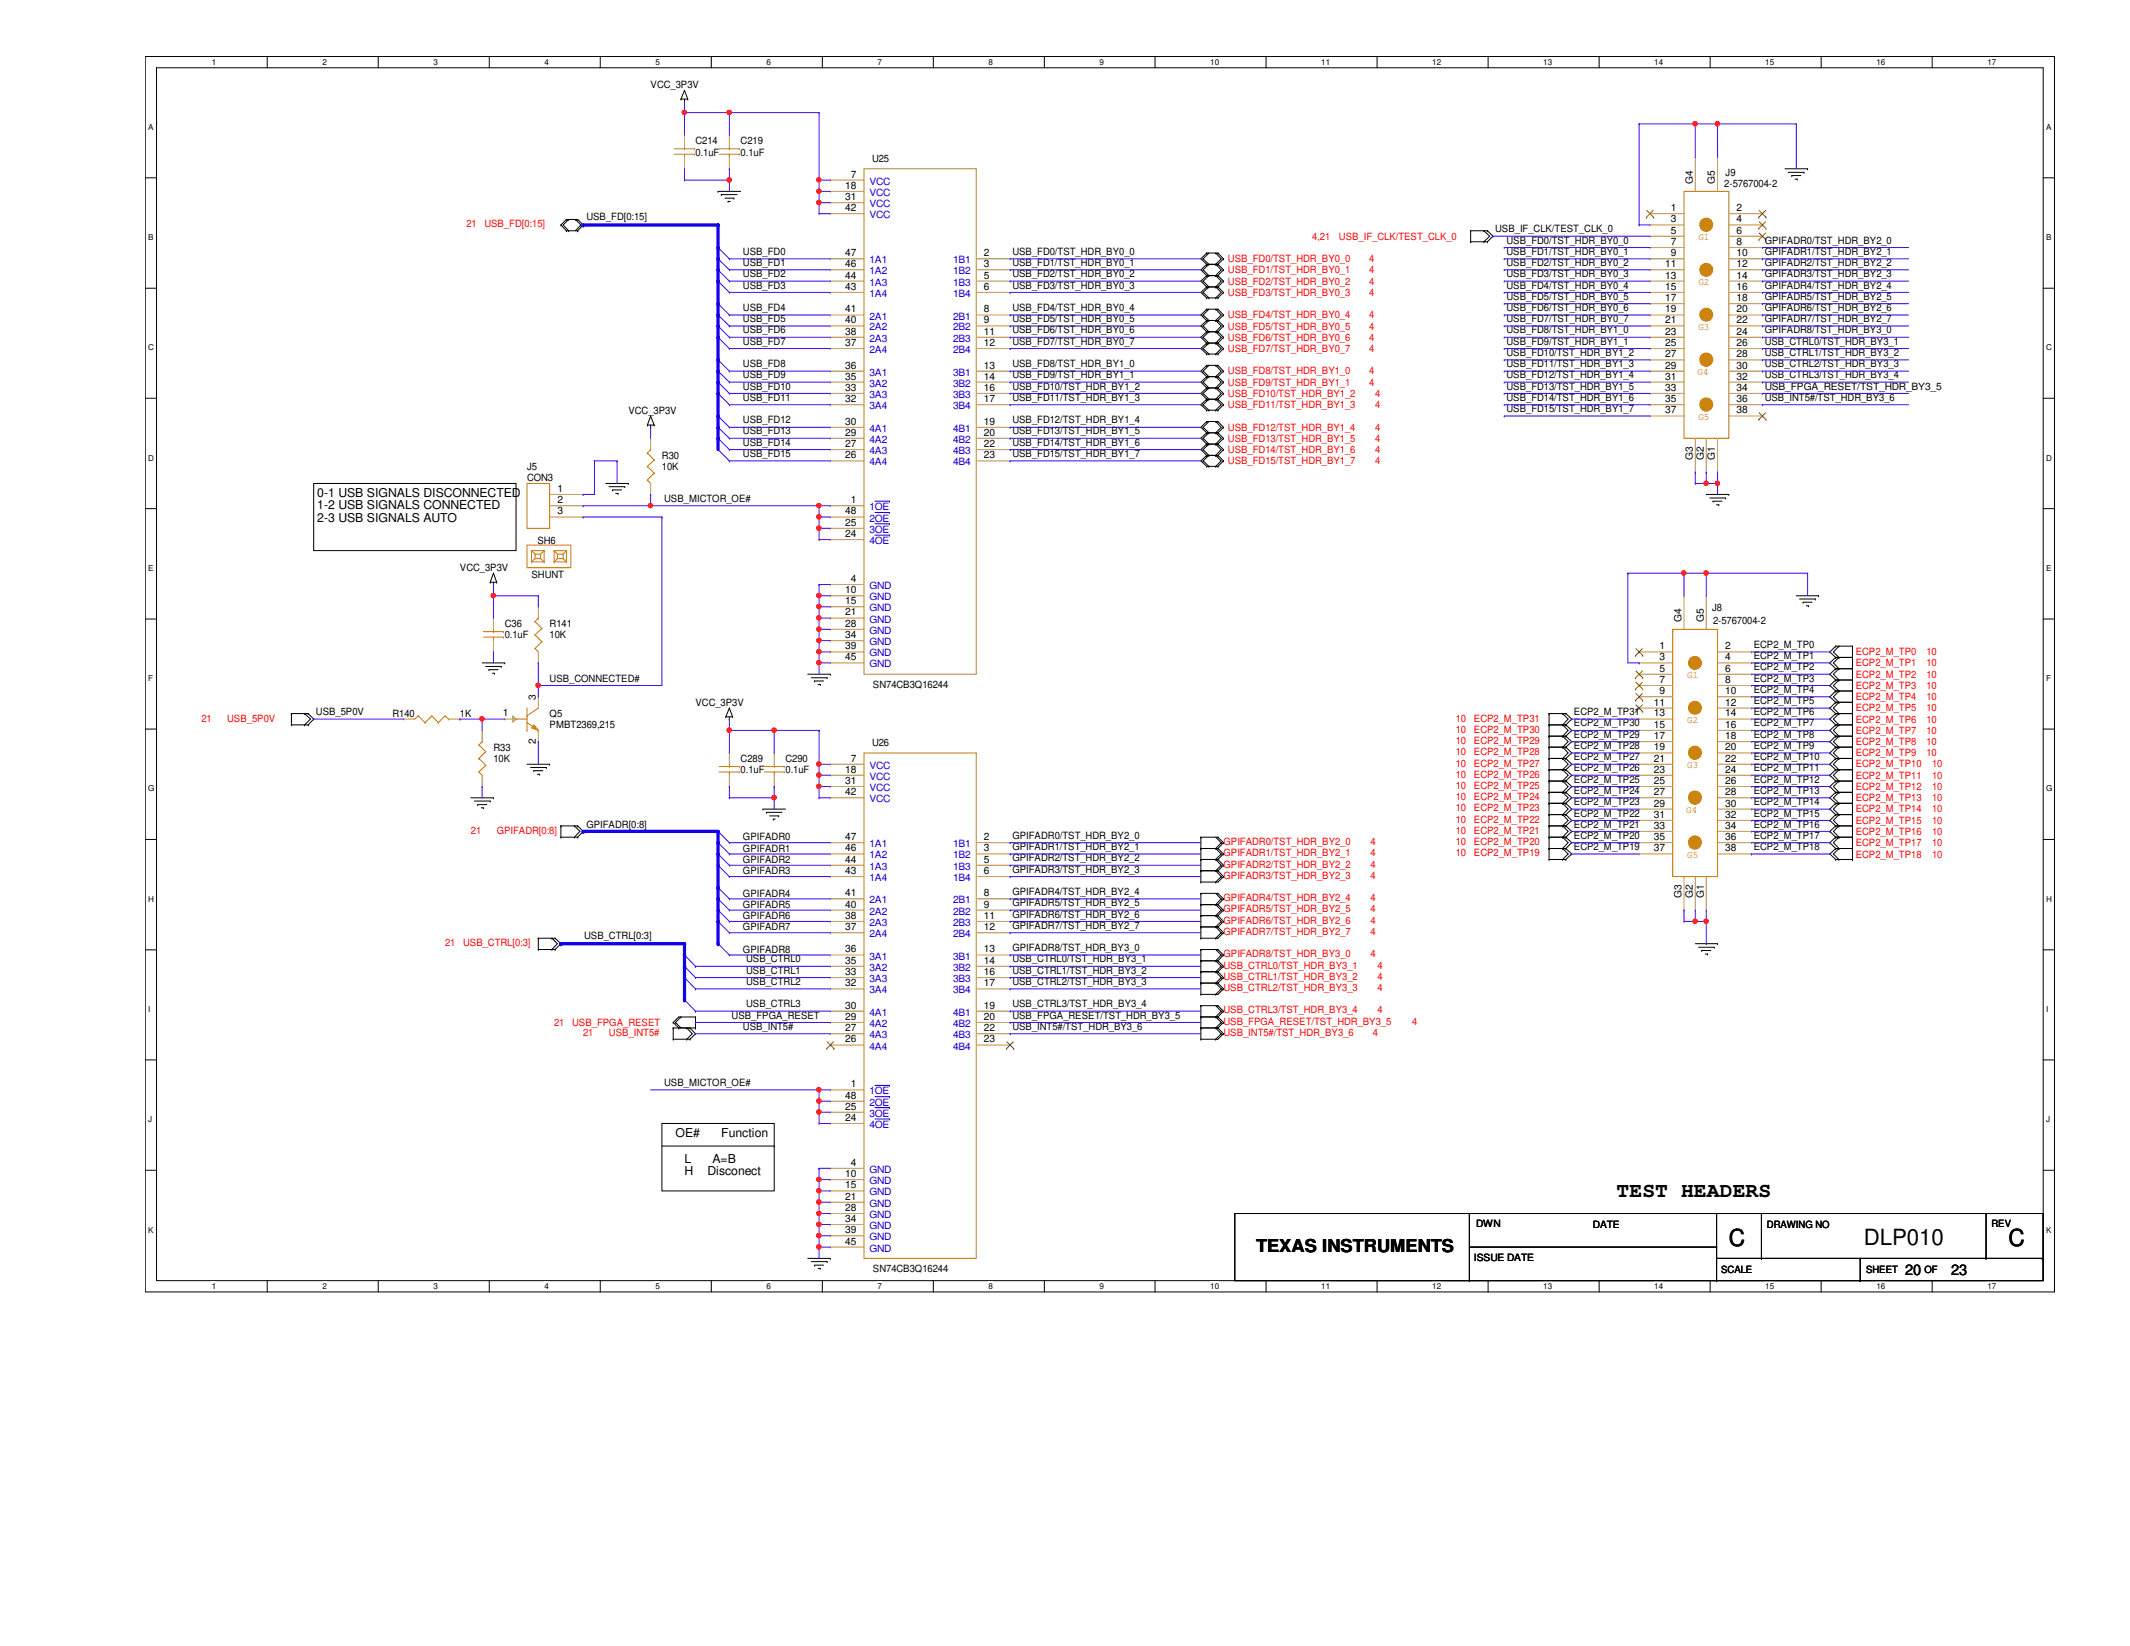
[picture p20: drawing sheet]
<svg xmlns="http://www.w3.org/2000/svg" width="279mm" height="216mm" viewBox="0 0 279 216" stroke-linecap="round" stroke-linejoin="round" font-family="sans-serif">
<defs><g id="words">
<g font-size="3.1">
<text x="226.8" y="163.4">C</text>
<text x="263.5" y="163.4">C</text>
</g>
<text font-size="2.9" x="244.5" y="163.2">DLP010</text>
<text font-size="2.8" x="212" y="157.1">TEST HEADERS</text>
<text font-size="2.3" x="164.8" y="164.3">TEXAS INSTRUMENTS</text>
<g font-size="1.9">
<text x="249.9" y="167.2">20</text>
<text x="255.9" y="167.2">23</text>
</g>
<g font-size="1.6">
<text x="41.6" y="65.2">0-1 USB SIGNALS DISCONNECTED</text>
<text x="41.6" y="66.8">1-2 USB SIGNALS CONNECTED</text>
<text x="41.6" y="68.5">2-3 USB SIGNALS AUTO</text>
<text x="88.6" y="149.1">OE#</text>
<text x="94.6" y="149.1">Function</text>
<text x="89.8" y="152.5">L</text>
<text x="89.8" y="154.1">H</text>
<text x="92.8" y="154.1">Disconect</text>
<text x="93.5" y="152.5">A=B</text>
</g>
<g font-size="1.3">
<text x="85.3" y="11.6">VCC_3P3V</text>
<text x="91.2" y="18.9">C214</text>
<text x="91.2" y="20.4">0.1uF</text>
<text x="97.2" y="18.9">C219</text>
<text x="97.2" y="20.4">0.1uF</text>
<text x="111.6" y="23.3">7</text>
<text x="114.4" y="21.3">U25</text>
<text x="226.4" y="23">J9</text>
<text x="76.9" y="28.9">USB_FD[0:15]</text>
<text x="110.9" y="24.8">18</text>
<text x="110.9" y="26.2">31</text>
<text x="110.9" y="27.7">42</text>
<text x="219.2" y="27.7">1</text>
<text x="219.2" y="29.2">3</text>
<text x="222" y="24.1" transform="rotate(-90 222 24.1)">G4</text>
<text x="225" y="24.1" transform="rotate(-90 225 24.1)">G5</text>
<text x="226.2" y="24.5">2-5767004-2</text>
<text x="227.8" y="27.7">2</text>
<text x="227.8" y="29.2">4</text>
<text x="97.5" y="33.4">USB_FD0</text>
<text x="97.5" y="34.9">USB_FD1</text>
<text x="110.9" y="33.6">47</text>
<text x="110.9" y="35.1">46</text>
<text x="129.1" y="33.6">2</text>
<text x="129.1" y="35.1">3</text>
<text x="132.8" y="34.9">USB_FD1/TST_HDR_BY0_1</text>
<text x="132.8" y="33.4">USB_FD0/TST_HDR_BY0_0</text>
<text x="196.1" y="30.5">USB_IF_CLK/TEST_CLK_0</text>
<text x="197.6" y="33.4">USB_FD1/TST_HDR_BY0_1</text>
<text x="197.6" y="34.9">USB_FD2/TST_HDR_BY0_2</text>
<text x="197.6" y="32">USB_FD0/TST_HDR_BY0_0</text>
<text x="218.4" y="35.1">11</text>
<text x="219.2" y="30.6">5</text>
<text x="219.2" y="32.1">7</text>
<text x="219.2" y="33.6">9</text>
<text x="227.8" y="30.6">6</text>
<text x="227.8" y="32.1">8</text>
<text x="227.8" y="33.6">10</text>
<text x="227.8" y="35.1">12</text>
<text x="231.5" y="32">GPIFADR0/TST_HDR_BY2_0</text>
<text x="231.5" y="34.9">GPIFADR2/TST_HDR_BY2_2</text>
<text x="231.5" y="33.4">GPIFADR1/TST_HDR_BY2_1</text>
<text x="97.5" y="36.4">USB_FD2</text>
<text x="97.5" y="37.8">USB_FD3</text>
<text x="97.5" y="40.8">USB_FD4</text>
<text x="110.9" y="36.5">44</text>
<text x="110.9" y="38">43</text>
<text x="110.9" y="41">41</text>
<text x="129.1" y="36.5">5</text>
<text x="129.1" y="38">6</text>
<text x="129.1" y="41">8</text>
<text x="132.8" y="36.4">USB_FD2/TST_HDR_BY0_2</text>
<text x="132.8" y="37.8">USB_FD3/TST_HDR_BY0_3</text>
<text x="132.8" y="40.8">USB_FD4/TST_HDR_BY0_4</text>
<text x="197.6" y="36.4">USB_FD3/TST_HDR_BY0_3</text>
<text x="197.6" y="37.8">USB_FD4/TST_HDR_BY0_4</text>
<text x="197.6" y="39.3">USB_FD5/TST_HDR_BY0_5</text>
<text x="197.6" y="40.8">USB_FD6/TST_HDR_BY0_6</text>
<text x="218.4" y="36.5">13</text>
<text x="218.4" y="38">15</text>
<text x="218.4" y="39.5">17</text>
<text x="218.4" y="41">19</text>
<text x="227.8" y="36.5">14</text>
<text x="227.8" y="38">16</text>
<text x="227.8" y="39.5">18</text>
<text x="227.8" y="41">20</text>
<text x="231.5" y="37.8">GPIFADR4/TST_HDR_BY2_4</text>
<text x="231.5" y="39.3">GPIFADR5/TST_HDR_BY2_5</text>
<text x="231.5" y="40.8">GPIFADR6/TST_HDR_BY2_6</text>
<text x="231.5" y="36.4">GPIFADR3/TST_HDR_BY2_3</text>
<text x="97.5" y="45.2">USB_FD7</text>
<text x="97.5" y="42.2">USB_FD5</text>
<text x="97.5" y="43.7">USB_FD6</text>
<text x="110.9" y="42.4">40</text>
<text x="110.9" y="43.9">38</text>
<text x="110.9" y="45.4">37</text>
<text x="129.1" y="42.4">9</text>
<text x="129.1" y="45.4">12</text>
<text x="129.1" y="43.9">11</text>
<text x="132.8" y="42.2">USB_FD5/TST_HDR_BY0_5</text>
<text x="132.8" y="43.7">USB_FD6/TST_HDR_BY0_6</text>
<text x="132.8" y="45.2">USB_FD7/TST_HDR_BY0_7</text>
<text x="197.6" y="46.7">USB_FD10/TST_HDR_BY1_2</text>
<text x="197.6" y="43.7">USB_FD8/TST_HDR_BY1_0</text>
<text x="197.6" y="45.2">USB_FD9/TST_HDR_BY1_1</text>
<text x="197.6" y="42.2">USB_FD7/TST_HDR_BY0_7</text>
<text x="218.4" y="42.4">21</text>
<text x="218.4" y="43.9">23</text>
<text x="218.4" y="45.4">25</text>
<text x="218.4" y="46.9">27</text>
<text x="227.8" y="42.4">22</text>
<text x="227.8" y="43.9">24</text>
<text x="227.8" y="45.4">26</text>
<text x="227.8" y="46.9">28</text>
<text x="231.5" y="45.2">USB_CTRL0/TST_HDR_BY3_1</text>
<text x="231.5" y="43.7">GPIFADR8/TST_HDR_BY3_0</text>
<text x="231.5" y="46.7">USB_CTRL1/TST_HDR_BY3_2</text>
<text x="231.5" y="42.2">GPIFADR7/TST_HDR_BY2_7</text>
<text x="97.5" y="48.2">USB_FD8</text>
<text x="97.5" y="49.6">USB_FD9</text>
<text x="97.5" y="51.1">USB_FD10</text>
<text x="97.5" y="52.6">USB_FD11</text>
<text x="110.9" y="48.3">36</text>
<text x="110.9" y="49.8">35</text>
<text x="110.9" y="51.3">33</text>
<text x="110.9" y="52.7">32</text>
<text x="129.1" y="48.3">13</text>
<text x="129.1" y="49.8">14</text>
<text x="129.1" y="51.3">16</text>
<text x="129.1" y="52.7">17</text>
<text x="132.8" y="51.1">USB_FD10/TST_HDR_BY1_2</text>
<text x="132.8" y="52.6">USB_FD11/TST_HDR_BY1_3</text>
<text x="132.8" y="48.2">USB_FD8/TST_HDR_BY1_0</text>
<text x="132.8" y="49.6">USB_FD9/TST_HDR_BY1_1</text>
<text x="197.6" y="48.2">USB_FD11/TST_HDR_BY1_3</text>
<text x="197.6" y="49.6">USB_FD12/TST_HDR_BY1_4</text>
<text x="197.6" y="51.1">USB_FD13/TST_HDR_BY1_5</text>
<text x="197.6" y="52.6">USB_FD14/TST_HDR_BY1_6</text>
<text x="218.4" y="48.3">29</text>
<text x="218.4" y="49.8">31</text>
<text x="218.4" y="51.3">33</text>
<text x="218.4" y="52.7">35</text>
<text x="227.8" y="48.3">30</text>
<text x="227.8" y="49.8">32</text>
<text x="227.8" y="51.3">34</text>
<text x="227.8" y="52.7">36</text>
<text x="231.5" y="49.6">USB_CTRL3/TST_HDR_BY3_4</text>
<text x="231.5" y="52.6">USB_INT5#/TST_HDR_BY3_6</text>
<text x="231.5" y="51.1">USB_FPGA_RESET/TST_HDR_BY3_5</text>
<text x="231.5" y="48.2">USB_CTRL2/TST_HDR_BY3_3</text>
<text x="82.4" y="54.3">VCC_3P3V</text>
<text x="97.5" y="55.5">USB_FD12</text>
<text x="97.5" y="58.5">USB_FD14</text>
<text x="97.5" y="57">USB_FD13</text>
<text x="97.5" y="59.9">USB_FD15</text>
<text x="110.9" y="55.7">30</text>
<text x="110.9" y="57.1">29</text>
<text x="110.9" y="58.6">27</text>
<text x="129.1" y="55.7">19</text>
<text x="129.1" y="57.1">20</text>
<text x="129.1" y="58.6">22</text>
<text x="132.8" y="59.9">USB_FD15/TST_HDR_BY1_7</text>
<text x="132.8" y="55.5">USB_FD12/TST_HDR_BY1_4</text>
<text x="132.8" y="57">USB_FD13/TST_HDR_BY1_5</text>
<text x="132.8" y="58.5">USB_FD14/TST_HDR_BY1_6</text>
<text x="197.6" y="54.1">USB_FD15/TST_HDR_BY1_7</text>
<text x="218.4" y="54.2">37</text>
<text x="227.8" y="54.2">38</text>
<text x="69.1" y="61.6">J5</text>
<text x="69.1" y="63.1">CON3</text>
<text x="73.1" y="64.5">1</text>
<text x="73.1" y="66">2</text>
<text x="86.8" y="60.2">R30</text>
<text x="86.8" y="61.6">10K</text>
<text x="87.1" y="65.8">USB_MICTOR_OE#</text>
<text x="110.9" y="60.1">26</text>
<text x="111.6" y="66">1</text>
<text x="129.1" y="60.1">23</text>
<text x="222" y="60.3" transform="rotate(-90 222 60.3)">G3</text>
<text x="223.5" y="60.3" transform="rotate(-90 223.5 60.3)">G2</text>
<text x="225" y="60.3" transform="rotate(-90 225 60.3)">G1</text>
<text x="70.5" y="71.4">SH6</text>
<text x="73.1" y="67.5">3</text>
<text x="110.9" y="67.5">48</text>
<text x="110.9" y="69">25</text>
<text x="110.9" y="70.4">24</text>
<text x="60.3" y="74.9">VCC_3P3V</text>
<text x="69.7" y="75.8">SHUNT</text>
<text x="110.9" y="77.8">10</text>
<text x="111.6" y="76.3">4</text>
<text x="66.2" y="82.3">C36</text>
<text x="66.2" y="83.7">0.1uF</text>
<text x="72.1" y="82.3">R141</text>
<text x="72.1" y="83.7">10K</text>
<text x="110.9" y="79.2">15</text>
<text x="110.9" y="80.7">21</text>
<text x="110.9" y="82.2">28</text>
<text x="110.9" y="83.7">34</text>
<text x="220.6" y="81.5" transform="rotate(-90 220.6 81.5)">G4</text>
<text x="223.5" y="81.5" transform="rotate(-90 223.5 81.5)">G5</text>
<text x="224.6" y="80.2">J8</text>
<text x="224.7" y="81.8">2-5767004-2</text>
<text x="72.1" y="89.4">USB_CONNECTED#</text>
<text x="110.9" y="85.2">39</text>
<text x="110.9" y="86.6">45</text>
<text x="217.7" y="85.2">1</text>
<text x="217.7" y="86.6">3</text>
<text x="217.7" y="88.1">5</text>
<text x="217.7" y="89.6">7</text>
<text x="226.3" y="85.2">2</text>
<text x="226.3" y="86.6">4</text>
<text x="226.3" y="88.1">6</text>
<text x="226.3" y="89.6">8</text>
<text x="230" y="85">ECP2_M_TP0</text>
<text x="230" y="86.4">ECP2_M_TP1</text>
<text x="230" y="87.9">ECP2_M_TP2</text>
<text x="230" y="89.4">ECP2_M_TP3</text>
<text x="41.4" y="93.8">USB_5P0V</text>
<text x="51.5" y="94.1">R140</text>
<text x="60.3" y="94.1">1K</text>
<text x="66" y="94">1</text>
<text x="70.3" y="91.9" transform="rotate(-90 70.3 91.9)">3</text>
<text x="72.1" y="94.1">Q5</text>
<text x="72.1" y="95.5">PMBT2369,215</text>
<text x="91.2" y="92.6">VCC_3P3V</text>
<text x="114.5" y="90.2">SN74CB3Q16244</text>
<text x="206.5" y="95.3">ECP2_M_TP30</text>
<text x="206.5" y="93.8">ECP2_M_TP31</text>
<text x="217" y="92.5">11</text>
<text x="217" y="94">13</text>
<text x="217" y="95.5">15</text>
<text x="217.7" y="91.1">9</text>
<text x="226.3" y="91.1">10</text>
<text x="226.3" y="92.5">12</text>
<text x="226.3" y="94">14</text>
<text x="226.3" y="95.5">16</text>
<text x="230" y="90.9">ECP2_M_TP4</text>
<text x="230" y="92.4">ECP2_M_TP5</text>
<text x="230" y="93.8">ECP2_M_TP6</text>
<text x="230" y="95.3">ECP2_M_TP7</text>
<text x="64.7" y="98.5">R33</text>
<text x="64.7" y="99.9">10K</text>
<text x="70.3" y="97.6" transform="rotate(-90 70.3 97.6)">2</text>
<text x="97.2" y="99.9">C289</text>
<text x="97.2" y="101.4">0.1uF</text>
<text x="103" y="99.9">C290</text>
<text x="103" y="101.4">0.1uF</text>
<text x="110.9" y="101.3">18</text>
<text x="111.6" y="99.9">7</text>
<text x="114.4" y="97.9">U26</text>
<text x="206.5" y="101.2">ECP2_M_TP26</text>
<text x="206.5" y="99.7">ECP2_M_TP27</text>
<text x="206.5" y="96.8">ECP2_M_TP29</text>
<text x="206.5" y="98.3">ECP2_M_TP28</text>
<text x="217" y="96.9">17</text>
<text x="217" y="98.4">19</text>
<text x="217" y="99.9">21</text>
<text x="217" y="101.3">23</text>
<text x="226.3" y="96.9">18</text>
<text x="226.3" y="98.4">20</text>
<text x="226.3" y="99.9">22</text>
<text x="226.3" y="101.3">24</text>
<text x="230" y="96.8">ECP2_M_TP8</text>
<text x="230" y="98.3">ECP2_M_TP9</text>
<text x="230" y="99.7">ECP2_M_TP10</text>
<text x="230" y="101.2">ECP2_M_TP11</text>
<text x="110.9" y="102.8">31</text>
<text x="110.9" y="104.3">42</text>
<text x="206.5" y="107.1">ECP2_M_TP22</text>
<text x="206.5" y="105.6">ECP2_M_TP23</text>
<text x="206.5" y="104.1">ECP2_M_TP24</text>
<text x="206.5" y="102.7">ECP2_M_TP25</text>
<text x="217" y="102.8">25</text>
<text x="217" y="104.3">27</text>
<text x="217" y="105.8">29</text>
<text x="217" y="107.3">31</text>
<text x="226.3" y="102.8">26</text>
<text x="226.3" y="104.3">28</text>
<text x="226.3" y="105.8">30</text>
<text x="226.3" y="107.3">32</text>
<text x="230" y="102.7">ECP2_M_TP12</text>
<text x="230" y="104.1">ECP2_M_TP13</text>
<text x="230" y="105.6">ECP2_M_TP14</text>
<text x="230" y="107.1">ECP2_M_TP15</text>
<text x="76.9" y="108.6">GPIFADR[0:8]</text>
<text x="97.5" y="110.2">GPIFADR0</text>
<text x="97.5" y="111.7">GPIFADR1</text>
<text x="97.5" y="113.2">GPIFADR2</text>
<text x="110.9" y="110.2">47</text>
<text x="110.9" y="111.7">46</text>
<text x="110.9" y="113.2">44</text>
<text x="129.1" y="110.2">2</text>
<text x="129.1" y="111.7">3</text>
<text x="129.1" y="113.2">5</text>
<text x="132.8" y="110">GPIFADR0/TST_HDR_BY2_0</text>
<text x="132.8" y="113">GPIFADR2/TST_HDR_BY2_2</text>
<text x="132.8" y="111.5">GPIFADR1/TST_HDR_BY2_1</text>
<text x="206.5" y="111.5">ECP2_M_TP19</text>
<text x="206.5" y="110">ECP2_M_TP20</text>
<text x="206.5" y="108.5">ECP2_M_TP21</text>
<text x="217" y="108.7">33</text>
<text x="217" y="110.2">35</text>
<text x="217" y="111.7">37</text>
<text x="226.3" y="108.7">34</text>
<text x="226.3" y="110.2">36</text>
<text x="226.3" y="111.7">38</text>
<text x="230" y="108.5">ECP2_M_TP16</text>
<text x="230" y="110">ECP2_M_TP17</text>
<text x="230" y="111.5">ECP2_M_TP18</text>
<text x="97.5" y="114.7">GPIFADR3</text>
<text x="97.5" y="117.6">GPIFADR4</text>
<text x="97.5" y="119.1">GPIFADR5</text>
<text x="110.9" y="114.6">43</text>
<text x="110.9" y="117.6">41</text>
<text x="110.9" y="119">40</text>
<text x="129.1" y="114.6">6</text>
<text x="129.1" y="117.6">8</text>
<text x="129.1" y="119">9</text>
<text x="132.8" y="117.4">GPIFADR4/TST_HDR_BY2_4</text>
<text x="132.8" y="118.9">GPIFADR5/TST_HDR_BY2_5</text>
<text x="132.8" y="114.5">GPIFADR3/TST_HDR_BY2_3</text>
<text x="220.6" y="117.8" transform="rotate(-90 220.6 117.8)">G3</text>
<text x="222" y="117.8" transform="rotate(-90 222 117.8)">G2</text>
<text x="223.5" y="117.8" transform="rotate(-90 223.5 117.8)">G1</text>
<text x="76.6" y="123.1">USB_CTRL[0:3]</text>
<text x="97.5" y="120.6">GPIFADR6</text>
<text x="97.5" y="122">GPIFADR7</text>
<text x="97.5" y="125">GPIFADR8</text>
<text x="110.9" y="120.5">38</text>
<text x="110.9" y="122">37</text>
<text x="110.9" y="124.9">36</text>
<text x="129.1" y="122">12</text>
<text x="129.1" y="120.5">11</text>
<text x="129.1" y="124.9">13</text>
<text x="132.8" y="120.4">GPIFADR6/TST_HDR_BY2_6</text>
<text x="132.8" y="121.8">GPIFADR7/TST_HDR_BY2_7</text>
<text x="132.8" y="124.8">GPIFADR8/TST_HDR_BY3_0</text>
<text x="97.9" y="129.2">USB_CTRL2</text>
<text x="97.9" y="127.7">USB_CTRL1</text>
<text x="97.9" y="126.2">USB_CTRL0</text>
<text x="110.9" y="126.4">35</text>
<text x="110.9" y="127.9">33</text>
<text x="110.9" y="129.4">32</text>
<text x="129.1" y="126.4">14</text>
<text x="129.1" y="127.9">16</text>
<text x="129.1" y="129.4">17</text>
<text x="132.8" y="126.2">USB_CTRL0/TST_HDR_BY3_1</text>
<text x="132.8" y="129.2">USB_CTRL2/TST_HDR_BY3_3</text>
<text x="132.8" y="127.7">USB_CTRL1/TST_HDR_BY3_2</text>
<text x="96" y="133.6">USB_FPGA_RESET</text>
<text x="97.5" y="135.1">USB_INT5#</text>
<text x="97.9" y="132.1">USB_CTRL3</text>
<text x="110.9" y="132.3">30</text>
<text x="110.9" y="133.8">29</text>
<text x="110.9" y="135.3">27</text>
<text x="110.9" y="136.7">26</text>
<text x="129.1" y="132.3">19</text>
<text x="129.1" y="133.8">20</text>
<text x="129.1" y="135.3">22</text>
<text x="129.1" y="136.7">23</text>
<text x="132.8" y="132.1">USB_CTRL3/TST_HDR_BY3_4</text>
<text x="132.8" y="135.1">USB_INT5#/TST_HDR_BY3_6</text>
<text x="132.8" y="133.6">USB_FPGA_RESET/TST_HDR_BY3_5</text>
<text x="87.1" y="142.5">USB_MICTOR_OE#</text>
<text x="111.6" y="142.6">1</text>
<text x="110.9" y="144.1">48</text>
<text x="110.9" y="145.5">25</text>
<text x="110.9" y="147">24</text>
<text x="110.9" y="154.4">10</text>
<text x="110.9" y="155.9">15</text>
<text x="111.6" y="152.9">4</text>
<text x="110.9" y="157.4">21</text>
<text x="110.9" y="158.8">28</text>
<text x="110.9" y="161.8">39</text>
<text x="110.9" y="160.3">34</text>
<text x="193.6" y="161">DWN</text>
<text x="209" y="161.1">DATE</text>
<text x="231.8" y="161.1">DRAWING NO</text>
<text x="261.2" y="161">REV</text>
<text x="110.9" y="163.2">45</text>
<text x="114.5" y="166.8">SN74CB3Q16244</text>
<text x="193.3" y="165.4">ISSUE DATE</text>
<text x="225.8" y="167">SCALE</text>
<text x="244.8" y="167">SHEET</text>
<text x="252.4" y="167">OF</text>
</g>
<g font-size="1.3" fill="#f00">
<text x="61.2" y="29.8">21</text>
<text x="63.5" y="29.8">USB_FD[0:15]</text>
<text x="161.1" y="34.4">USB_FD0/TST_HDR_BY0_0</text>
<text x="161.1" y="35.9">USB_FD1/TST_HDR_BY0_1</text>
<text x="172.1" y="31.5">4,21</text>
<text x="175.6" y="31.5">USB_IF_CLK/TEST_CLK_0</text>
<text x="179.6" y="34.4">4</text>
<text x="179.6" y="35.9">4</text>
<text x="161.1" y="37.3">USB_FD2/TST_HDR_BY0_2</text>
<text x="161.1" y="38.8">USB_FD3/TST_HDR_BY0_3</text>
<text x="161.1" y="41.7">USB_FD4/TST_HDR_BY0_4</text>
<text x="179.6" y="37.3">4</text>
<text x="179.6" y="38.8">4</text>
<text x="179.6" y="41.7">4</text>
<text x="161.1" y="43.2">USB_FD5/TST_HDR_BY0_5</text>
<text x="161.1" y="44.7">USB_FD6/TST_HDR_BY0_6</text>
<text x="161.1" y="46.2">USB_FD7/TST_HDR_BY0_7</text>
<text x="179.6" y="43.2">4</text>
<text x="179.6" y="44.7">4</text>
<text x="179.6" y="46.2">4</text>
<text x="161.1" y="49.1">USB_FD8/TST_HDR_BY1_0</text>
<text x="161.1" y="50.6">USB_FD9/TST_HDR_BY1_1</text>
<text x="161.1" y="52.1">USB_FD10/TST_HDR_BY1_2</text>
<text x="161.1" y="53.6">USB_FD11/TST_HDR_BY1_3</text>
<text x="179.6" y="49.1">4</text>
<text x="179.6" y="50.6">4</text>
<text x="180.4" y="52.1">4</text>
<text x="180.4" y="53.6">4</text>
<text x="161.1" y="56.5">USB_FD12/TST_HDR_BY1_4</text>
<text x="161.1" y="58">USB_FD13/TST_HDR_BY1_5</text>
<text x="161.1" y="59.4">USB_FD14/TST_HDR_BY1_6</text>
<text x="180.4" y="56.5">4</text>
<text x="180.4" y="58">4</text>
<text x="180.4" y="59.4">4</text>
<text x="161.1" y="60.9">USB_FD15/TST_HDR_BY1_7</text>
<text x="180.4" y="60.9">4</text>
<text x="243.4" y="85.9">ECP2_M_TP0</text>
<text x="243.4" y="87.4">ECP2_M_TP1</text>
<text x="243.4" y="88.9">ECP2_M_TP2</text>
<text x="252.7" y="85.9">10</text>
<text x="252.7" y="87.4">10</text>
<text x="252.7" y="88.9">10</text>
<text x="26.4" y="94.7">21</text>
<text x="29.8" y="94.7">USB_5P0V</text>
<text x="191" y="94.7">10</text>
<text x="193.3" y="94.7">ECP2_M_TP31</text>
<text x="243.4" y="90.4">ECP2_M_TP3</text>
<text x="243.4" y="91.8">ECP2_M_TP4</text>
<text x="243.4" y="93.3">ECP2_M_TP5</text>
<text x="243.4" y="94.8">ECP2_M_TP6</text>
<text x="252.7" y="90.4">10</text>
<text x="252.7" y="91.8">10</text>
<text x="252.7" y="93.3">10</text>
<text x="252.7" y="94.8">10</text>
<text x="191" y="96.1">10</text>
<text x="191" y="97.6">10</text>
<text x="191" y="99.1">10</text>
<text x="191" y="100.5">10</text>
<text x="193.3" y="96.1">ECP2_M_TP30</text>
<text x="193.3" y="97.6">ECP2_M_TP29</text>
<text x="193.3" y="99.1">ECP2_M_TP28</text>
<text x="193.3" y="100.5">ECP2_M_TP27</text>
<text x="243.4" y="96.3">ECP2_M_TP7</text>
<text x="243.4" y="97.7">ECP2_M_TP8</text>
<text x="243.4" y="99.2">ECP2_M_TP9</text>
<text x="243.4" y="100.7">ECP2_M_TP10</text>
<text x="252.7" y="96.3">10</text>
<text x="252.7" y="97.7">10</text>
<text x="252.7" y="99.2">10</text>
<text x="253.4" y="100.7">10</text>
<text x="191" y="102">10</text>
<text x="191" y="103.5">10</text>
<text x="191" y="104.9">10</text>
<text x="191" y="106.4">10</text>
<text x="191" y="107.9">10</text>
<text x="193.3" y="102">ECP2_M_TP26</text>
<text x="193.3" y="103.5">ECP2_M_TP25</text>
<text x="193.3" y="104.9">ECP2_M_TP24</text>
<text x="193.3" y="106.4">ECP2_M_TP23</text>
<text x="193.3" y="107.9">ECP2_M_TP22</text>
<text x="243.4" y="102.1">ECP2_M_TP11</text>
<text x="243.4" y="103.6">ECP2_M_TP12</text>
<text x="243.4" y="105.1">ECP2_M_TP13</text>
<text x="243.4" y="106.6">ECP2_M_TP14</text>
<text x="253.4" y="102.1">10</text>
<text x="253.4" y="103.6">10</text>
<text x="253.4" y="105.1">10</text>
<text x="253.4" y="106.6">10</text>
<text x="61.8" y="109.4">21</text>
<text x="65.2" y="109.4">GPIFADR[0:8]</text>
<text x="160.5" y="110.8">GPIFADR0/TST_HDR_BY2_0</text>
<text x="160.5" y="112.3">GPIFADR1/TST_HDR_BY2_1</text>
<text x="160.5" y="113.8">GPIFADR2/TST_HDR_BY2_2</text>
<text x="179.8" y="110.8">4</text>
<text x="179.8" y="112.3">4</text>
<text x="179.8" y="113.8">4</text>
<text x="191" y="109.4">10</text>
<text x="191" y="110.8">10</text>
<text x="191" y="112.3">10</text>
<text x="193.3" y="109.4">ECP2_M_TP21</text>
<text x="193.3" y="110.8">ECP2_M_TP20</text>
<text x="193.3" y="112.3">ECP2_M_TP19</text>
<text x="243.4" y="108">ECP2_M_TP15</text>
<text x="243.4" y="109.5">ECP2_M_TP16</text>
<text x="243.4" y="111">ECP2_M_TP17</text>
<text x="243.4" y="112.5">ECP2_M_TP18</text>
<text x="253.4" y="108">10</text>
<text x="253.4" y="109.5">10</text>
<text x="253.4" y="111">10</text>
<text x="253.4" y="112.5">10</text>
<text x="160.5" y="115.3">GPIFADR3/TST_HDR_BY2_3</text>
<text x="160.5" y="118.2">GPIFADR4/TST_HDR_BY2_4</text>
<text x="160.5" y="119.7">GPIFADR5/TST_HDR_BY2_5</text>
<text x="179.8" y="115.3">4</text>
<text x="179.8" y="118.2">4</text>
<text x="179.8" y="119.7">4</text>
<text x="58.4" y="124.1">21</text>
<text x="60.7" y="124.1">USB_CTRL[0:3]</text>
<text x="160.5" y="121.2">GPIFADR6/TST_HDR_BY2_6</text>
<text x="160.5" y="122.6">GPIFADR7/TST_HDR_BY2_7</text>
<text x="160.5" y="125.6">GPIFADR8/TST_HDR_BY3_0</text>
<text x="179.8" y="121.2">4</text>
<text x="179.8" y="122.6">4</text>
<text x="179.8" y="125.6">4</text>
<text x="160.5" y="127">USB_CTRL0/TST_HDR_BY3_1</text>
<text x="160.5" y="128.5">USB_CTRL1/TST_HDR_BY3_2</text>
<text x="160.5" y="130">USB_CTRL2/TST_HDR_BY3_3</text>
<text x="180.7" y="127">4</text>
<text x="180.7" y="128.5">4</text>
<text x="180.7" y="130">4</text>
<text x="72.7" y="134.6">21</text>
<text x="75.1" y="134.6">USB_FPGA_RESET</text>
<text x="76.5" y="135.9">21</text>
<text x="79.9" y="135.9">USB_INT5#</text>
<text x="160.5" y="132.9">USB_CTRL3/TST_HDR_BY3_4</text>
<text x="160.5" y="134.4">USB_FPGA_RESET/TST_HDR_BY3_5</text>
<text x="160.5" y="135.9">USB_INT5#/TST_HDR_BY3_6</text>
<text x="180.1" y="135.9">4</text>
<text x="180.7" y="132.9">4</text>
<text x="185.3" y="134.4">4</text>
</g>
<g font-size="1.3" fill="#00c">
<text x="114" y="24.2">VCC</text>
<text x="114" y="25.7">VCC</text>
<text x="114" y="27.2">VCC</text>
<text x="114" y="28.6">VCC</text>
<text x="114" y="34.5">1A1</text>
<text x="114" y="36">1A2</text>
<text x="125" y="34.5">1B1</text>
<text x="125" y="36">1B2</text>
<text x="114" y="37.5">1A3</text>
<text x="114" y="38.9">1A4</text>
<text x="114" y="41.9">2A1</text>
<text x="125" y="37.5">1B3</text>
<text x="125" y="38.9">1B4</text>
<text x="125" y="41.9">2B1</text>
<text x="114" y="43.3">2A2</text>
<text x="114" y="44.8">2A3</text>
<text x="114" y="46.3">2A4</text>
<text x="125" y="43.3">2B2</text>
<text x="125" y="46.3">2B4</text>
<text x="125" y="44.8">2B3</text>
<text x="114" y="49.3">3A1</text>
<text x="114" y="50.7">3A2</text>
<text x="114" y="52.2">3A3</text>
<text x="114" y="53.7">3A4</text>
<text x="125" y="49.3">3B1</text>
<text x="125" y="50.7">3B2</text>
<text x="125" y="52.2">3B3</text>
<text x="125" y="53.7">3B4</text>
<text x="114" y="56.6">4A1</text>
<text x="114" y="58.1">4A2</text>
<text x="114" y="59.6">4A3</text>
<text x="125" y="56.6">4B1</text>
<text x="125" y="58.1">4B2</text>
<text x="125" y="59.6">4B3</text>
<text x="114" y="61">4A4</text>
<text x="125" y="61">4B4</text>
<text x="114" y="66.9">1OE</text>
<text x="114" y="68.4">2OE</text>
<text x="114" y="69.9">3OE</text>
<text x="114" y="71.4">4OE</text>
<text x="114" y="77.3">GND</text>
<text x="114" y="78.7">GND</text>
<text x="114" y="80.2">GND</text>
<text x="114" y="81.7">GND</text>
<text x="114" y="83.1">GND</text>
<text x="114" y="86.1">GND</text>
<text x="114" y="87.5">GND</text>
<text x="114" y="84.6">GND</text>
<text x="114" y="100.8">VCC</text>
<text x="114" y="102.3">VCC</text>
<text x="114" y="103.8">VCC</text>
<text x="114" y="105.2">VCC</text>
<text x="114" y="111.1">1A1</text>
<text x="114" y="112.6">1A2</text>
<text x="125" y="111.1">1B1</text>
<text x="125" y="112.6">1B2</text>
<text x="114" y="114.1">1A3</text>
<text x="114" y="115.6">1A4</text>
<text x="114" y="118.5">2A1</text>
<text x="114" y="120">2A2</text>
<text x="125" y="114.1">1B3</text>
<text x="125" y="115.6">1B4</text>
<text x="125" y="118.5">2B1</text>
<text x="125" y="120">2B2</text>
<text x="114" y="121.5">2A3</text>
<text x="114" y="122.9">2A4</text>
<text x="114" y="125.9">3A1</text>
<text x="125" y="122.9">2B4</text>
<text x="125" y="121.5">2B3</text>
<text x="125" y="125.9">3B1</text>
<text x="114" y="127.3">3A2</text>
<text x="114" y="128.8">3A3</text>
<text x="114" y="130.3">3A4</text>
<text x="125" y="127.3">3B2</text>
<text x="125" y="128.8">3B3</text>
<text x="125" y="130.3">3B4</text>
<text x="114" y="133.2">4A1</text>
<text x="114" y="134.7">4A2</text>
<text x="114" y="136.2">4A3</text>
<text x="114" y="137.7">4A4</text>
<text x="125" y="133.2">4B1</text>
<text x="125" y="134.7">4B2</text>
<text x="125" y="136.2">4B3</text>
<text x="125" y="137.7">4B4</text>
<text x="114" y="143.6">1OE</text>
<text x="114" y="145">2OE</text>
<text x="114" y="146.5">3OE</text>
<text x="114" y="148">4OE</text>
<text x="114" y="153.8">GND</text>
<text x="114" y="155.3">GND</text>
<text x="114" y="156.8">GND</text>
<text x="114" y="158.3">GND</text>
<text x="114" y="159.8">GND</text>
<text x="114" y="161.2">GND</text>
<text x="114" y="162.7">GND</text>
<text x="114" y="164.2">GND</text>
</g>
<g font-size="1.3" fill="#cc8006">
<text x="222.8" y="31.5">G1</text>
<text x="222.8" y="37.3">G2</text>
<text x="222.8" y="43.2">G3</text>
<text x="222.7" y="49.1">G4</text>
<text x="222.8" y="55">G5</text>
<text x="221.3" y="88.9">G1</text>
<text x="221.3" y="94.8">G2</text>
<text x="221.3" y="100.7">G3</text>
<text x="221.2" y="106.6">G4</text>
<text x="221.3" y="112.5">G5</text>
</g>
<g font-size="1.1">
<text x="27.8" y="8.6">1</text>
<text x="42.3" y="8.6">2</text>
<text x="56.9" y="8.6">3</text>
<text x="71.4" y="8.6">4</text>
<text x="86" y="8.6">5</text>
<text x="100.5" y="8.6">6</text>
<text x="115.1" y="8.6">7</text>
<text x="129.7" y="8.6">8</text>
<text x="144.2" y="8.6">9</text>
<text x="158.7" y="8.6">10</text>
<text x="173.3" y="8.6">11</text>
<text x="187.9" y="8.6">12</text>
<text x="202.4" y="8.6">13</text>
<text x="217" y="8.6">14</text>
<text x="231.6" y="8.6">15</text>
<text x="246.1" y="8.6">16</text>
<text x="260.7" y="8.6">17</text>
<text x="19.4" y="17.1">A</text>
<text x="268.4" y="17.1">A</text>
<text x="19.4" y="31.5">B</text>
<text x="268.4" y="31.5">B</text>
<text x="19.4" y="46">C</text>
<text x="268.4" y="46">C</text>
<text x="19.4" y="60.4">D</text>
<text x="268.4" y="60.4">D</text>
<text x="19.4" y="74.9">E</text>
<text x="268.4" y="74.9">E</text>
<text x="19.4" y="89.4">F</text>
<text x="268.4" y="89.4">F</text>
<text x="19.4" y="103.8">G</text>
<text x="268.4" y="103.8">G</text>
<text x="19.4" y="118.3">H</text>
<text x="268.4" y="118.3">H</text>
<text x="19.4" y="132.8">I</text>
<text x="268.4" y="132.8">I</text>
<text x="19.4" y="147.2">J</text>
<text x="268.4" y="147.2">J</text>
<text x="19.4" y="161.7">K</text>
<text x="268.4" y="161.7">K</text>
<text x="27.8" y="169.1">1</text>
<text x="42.3" y="169.1">2</text>
<text x="56.9" y="169.1">3</text>
<text x="71.4" y="169.1">4</text>
<text x="86" y="169.1">5</text>
<text x="100.5" y="169.1">6</text>
<text x="115.1" y="169.1">7</text>
<text x="129.7" y="169.1">8</text>
<text x="144.2" y="169.1">9</text>
<text x="158.7" y="169.1">10</text>
<text x="173.3" y="169.1">11</text>
<text x="187.9" y="169.1">12</text>
<text x="202.4" y="169.1">13</text>
<text x="217" y="169.1">14</text>
<text x="231.6" y="169.1">15</text>
<text x="246.1" y="169.1">16</text>
<text x="260.7" y="169.1">17</text>
</g>
</g></defs>
<path d="M19.1 7.4h250.4v162.1h-250.4zM20.5 8.9h247.5v159.1h-247.5z" fill="none" stroke="#000" stroke-width=".13"/>
<g fill="#fff">
<path d="M27.8 7.6h.6v1.2h-.6z"/>
<path d="M27.8 168.1h.6v1.2h-.6z"/>
</g>
<path d="M35.1 7.4v1.5M35.1 168v1.5" fill="none" stroke="#000" stroke-width=".13"/>
<g fill="#fff">
<path d="M42.3 7.6h.6v1.2h-.6z"/>
<path d="M42.3 168.1h.6v1.2h-.6z"/>
</g>
<path d="M49.6 7.4v1.5M49.6 168v1.5" fill="none" stroke="#000" stroke-width=".13"/>
<g fill="#fff">
<path d="M56.9 7.6h.5v1.2h-.5z"/>
<path d="M56.9 168.1h.5v1.2h-.5z"/>
</g>
<path d="M64.2 7.4v1.5M64.2 168v1.5" fill="none" stroke="#000" stroke-width=".13"/>
<g fill="#fff">
<path d="M71.4 7.6h.6v1.2h-.6z"/>
<path d="M71.4 168.1h.6v1.2h-.6z"/>
</g>
<path d="M78.7 7.4v1.5M78.7 168v1.5" fill="none" stroke="#000" stroke-width=".13"/>
<g fill="#fff">
<path d="M86 7.6h.6v1.2h-.6z"/>
<path d="M86 168.1h.6v1.2h-.6z"/>
</g>
<path d="M93.3 7.4v1.5M93.3 168v1.5" fill="none" stroke="#000" stroke-width=".13"/>
<g fill="#fff">
<path d="M100.5 7.6h.6v1.2h-.6z"/>
<path d="M100.5 168.1h.6v1.2h-.6z"/>
</g>
<path d="M107.9 7.4v1.5M107.9 168v1.5" fill="none" stroke="#000" stroke-width=".13"/>
<g fill="#fff">
<path d="M115.1 7.6h.6v1.2h-.6z"/>
<path d="M115.1 168.1h.6v1.2h-.6z"/>
</g>
<path d="M122.4 7.4v1.5M122.4 168v1.5" fill="none" stroke="#000" stroke-width=".13"/>
<g fill="#fff">
<path d="M129.7 7.6h.6v1.2h-.6z"/>
<path d="M129.7 168.1h.6v1.2h-.6z"/>
</g>
<path d="M137 7.4v1.5M137 168v1.5" fill="none" stroke="#000" stroke-width=".13"/>
<g fill="#fff">
<path d="M144.2 7.6h.6v1.2h-.6z"/>
<path d="M144.2 168.1h.6v1.2h-.6z"/>
</g>
<path d="M151.5 7.4v1.5M151.5 168v1.5" fill="none" stroke="#000" stroke-width=".13"/>
<g fill="#fff">
<path d="M158.8 7.6h1.1v1.2h-1.1z"/>
<path d="M158.8 168.1h1.1v1.2h-1.1z"/>
</g>
<path d="M166.1 7.4v1.5M166.1 168v1.5" fill="none" stroke="#000" stroke-width=".13"/>
<g fill="#fff">
<path d="M173.3 7.6h1.2v1.2h-1.2z"/>
<path d="M173.3 168.1h1.2v1.2h-1.2z"/>
</g>
<path d="M180.6 7.4v1.5M180.6 168v1.5" fill="none" stroke="#000" stroke-width=".13"/>
<g fill="#fff">
<path d="M187.9 7.6h1.2v1.2h-1.2z"/>
<path d="M187.9 168.1h1.2v1.2h-1.2z"/>
</g>
<path d="M195.2 7.4v1.5M195.2 168v1.5" fill="none" stroke="#000" stroke-width=".13"/>
<g fill="#fff">
<path d="M202.4 7.6h1.2v1.2h-1.2z"/>
<path d="M202.4 168.1h1.2v1.2h-1.2z"/>
</g>
<path d="M209.8 7.4v1.5M209.8 168v1.5" fill="none" stroke="#000" stroke-width=".13"/>
<g fill="#fff">
<path d="M217 7.6h1.2v1.2h-1.2z"/>
<path d="M217 168.1h1.2v1.2h-1.2z"/>
</g>
<path d="M224.3 7.4v1.5M224.3 168v1.5" fill="none" stroke="#000" stroke-width=".13"/>
<g fill="#fff">
<path d="M231.6 7.6h1.1v1.2h-1.1z"/>
<path d="M231.6 168.1h1.1v1.2h-1.1z"/>
</g>
<path d="M238.9 7.4v1.5M238.9 168v1.5" fill="none" stroke="#000" stroke-width=".13"/>
<g fill="#fff">
<path d="M246.1 7.6h1.2v1.2h-1.2z"/>
<path d="M246.1 168.1h1.2v1.2h-1.2z"/>
</g>
<path d="M253.4 7.4v1.5M253.4 168v1.5" fill="none" stroke="#000" stroke-width=".13"/>
<g fill="#fff">
<path d="M260.7 7.6h1.2v1.2h-1.2z"/>
<path d="M260.7 168.1h1.2v1.2h-1.2z"/>
<path d="M19.4 16.1h.8v1.2h-.8z"/>
<path d="M268.4 16.1h.7v1.2h-.7z"/>
<path d="M19.4 30.5h.8v1.2h-.8z"/>
<path d="M268.4 30.5h.7v1.2h-.7z"/>
</g>
<path d="M19.1 23.3h1.4M268 23.3h1.5" fill="none" stroke="#000" stroke-width=".13"/>
<g fill="#fff">
<path d="M19.4 45h.8v1.2h-.8z"/>
<path d="M268.4 45h.8v1.2h-.8z"/>
</g>
<path d="M19.1 37.8h1.4M268 37.8h1.5" fill="none" stroke="#000" stroke-width=".13"/>
<g fill="#fff">
<path d="M19.4 59.4h.8v1.2h-.8z"/>
<path d="M268.4 59.4h.8v1.2h-.8z"/>
</g>
<path d="M19.1 52.2h1.4M268 52.2h1.5" fill="none" stroke="#000" stroke-width=".13"/>
<g fill="#fff">
<path d="M19.4 73.9h.8v1.2h-.8z"/>
<path d="M268.4 73.9h.7v1.2h-.7z"/>
</g>
<path d="M19.1 66.7h1.4M268 66.7h1.5" fill="none" stroke="#000" stroke-width=".13"/>
<g fill="#fff">
<path d="M19.4 88.4h.7v1.2h-.7z"/>
<path d="M268.4 88.4h.6v1.2h-.6z"/>
</g>
<path d="M19.1 81.2h1.4M268 81.2h1.5" fill="none" stroke="#000" stroke-width=".13"/>
<g fill="#fff">
<path d="M19.4 102.8h.8v1.2h-.8z"/>
<path d="M268.4 102.8h.8v1.2h-.8z"/>
</g>
<path d="M19.1 95.6h1.4M268 95.6h1.5" fill="none" stroke="#000" stroke-width=".13"/>
<g fill="#fff">
<path d="M19.4 117.3h.8v1.2h-.8z"/>
<path d="M268.4 117.3h.8v1.2h-.8z"/>
</g>
<path d="M19.1 110.1h1.4M268 110.1h1.5" fill="none" stroke="#000" stroke-width=".13"/>
<g fill="#fff">
<path d="M19.4 131.8h.3v1.2h-.3z"/>
<path d="M268.4 131.8h.2v1.2h-.2z"/>
</g>
<path d="M19.1 124.6h1.4M268 124.6h1.5" fill="none" stroke="#000" stroke-width=".13"/>
<g fill="#fff">
<path d="M19.4 146.2h.6v1.2h-.6z"/>
<path d="M268.4 146.2h.5v1.2h-.5z"/>
</g>
<path d="M19.1 139h1.4M268 139h1.5" fill="none" stroke="#000" stroke-width=".13"/>
<g fill="#fff">
<path d="M19.4 160.7h.8v1.2h-.8z"/>
<path d="M268.4 160.7h.7v1.2h-.7z"/>
</g>
<g fill="none" stroke="#000" stroke-width=".13">
<path d="M89.3 13h.1M89.3 13h.9M89.8 13.3h.1M89.8 11.9h.1M89.8 13v.3M89.8 11.9l-.5 1.1M89.8 11.9l.4 1.1M90.2 13h.1M73.6 29.5h.1M73.6 29.5l.7 .8M74.3 28.8h.1M74.3 30.3h.1"/>
<path d="M74.3 30.3h1.5M74.3 28.8h1.5M74.3 28.8l-.7 .7M74.6 30.3h.1M74.6 28.8h.1M74.6 28.8l-.7 .7 .7 .8M75.5 28.8h.1M75.5 28.8l.7 .7M75.8 30.3h.1M75.8 28.8h.1M75.8 28.8l.7 .7-.7 .8M76.2 29.5h.1"/>
<path d="M76.2 29.5l-.7 .8M94.2 25.1h.1M94.2 25.1h3M94.6 25.5h.1M94.6 25.5h2.1M95.1 26h1.2M95.5 26.4h.1M95.5 26.4h.3M96.3 26h.1M157.8 34h.1M157.8 35.4h.1M157.8 36.9h.1"/>
<path d="M157.8 38.4h.1M157.8 34l.8 .7M157.8 35.4l.8 .8M157.8 36.9l.8 .7M157.8 38.4l.8 .7M158.3 33.2h.1M158.3 34.7h.1M158.3 36.2h.1M158.3 37.6h.1M158.3 39.1h.1M158.3 33.2l-.8 .8 .8 .7M158.3 34.7h1.5"/>
<path d="M158.3 33.2h1.5M158.3 34.7l-.8 .7 .8 .8M158.3 36.2h1.5M158.3 36.2l-.8 .7 .8 .7M158.3 37.6h1.5M158.3 37.6l-.8 .8 .8 .7M158.3 39.1h1.5M158.6 34.7h.1M158.6 36.2h.1M158.6 37.6h.1M158.6 39.1h.1M158.6 33.2l-.8 .8"/>
<path d="M158.6 34.7l-.8 .7M158.6 36.2l-.8 .7M158.6 37.6l-.8 .8M159.5 33.2h.1M159.5 34.7h.1M159.5 36.2h.1M159.5 37.6h.1M159.5 39.1h.1M159.5 33.2l.7 .8-.7 .7M159.5 34.7l.7 .7-.7 .8M159.5 36.2l.7 .7-.7 .7M159.5 37.6l.7 .8-.7 .7"/>
<path d="M159.8 34.7h.1M159.8 33.2h.1M159.8 36.2h.1M159.8 37.6h.1M159.8 39.1h.1M159.8 33.2l.7 .8M159.8 34.7l.7 .7M159.8 36.2l.7 .7M159.8 37.6l.7 .8M160.5 34h.1M160.5 35.4h.1M160.5 36.9h.1"/>
<path d="M160.5 38.4h.1M160.5 34l-.7 .7M160.5 35.4l-.7 .8M160.5 36.9l-.7 .7M160.5 38.4l-.7 .7M192.9 30.3h.1M192.9 31.7h.1M192.9 30.3h2.2M192.9 31.7h2.2M192.9 30.3v1.4M194.6 30.3h.1M194.6 31.7h.1"/>
<path d="M194.6 30.3l.8 .7-.8 .7M195.1 30.3h.1M195.1 31.7h.1M195.1 30.3l.7 .7-.7 .7M234.1 22.1h3M234.6 22.6h2M235 23h.1M235 23h1.2M235.5 23.5h.3M235.8 23.5h.1M236.6 22.6h.1M237.1 22.1h.1"/>
<path d="M84.9 55.8h.1M84.9 55.8h.9M85.3 56h.1M85.3 54.6h.1M85.3 55.8v.2M85.3 54.6l-.4 1.2M85.3 54.6l.5 1.2M85.8 55.8h.1M157.8 41.3h.1M157.8 42.8h.1M157.8 44.2h.1M157.8 45.7h.1"/>
<path d="M157.8 48.7h.1M157.8 50.1h.1M157.8 51.6h.1M157.8 53.1h.1M157.8 56h.1M157.8 57.5h.1M157.8 59h.1M157.8 41.3l.8 .7M157.8 42.8l.8 .7M157.8 44.2l.8 .8M157.8 45.7l.8 .7M157.8 48.7l.8 .7"/>
<path d="M157.8 50.1l.8 .8M157.8 51.6l.8 .8M157.8 53.1l.8 .7M157.8 56l.8 .8M157.8 57.5l.8 .8M157.8 59l.8 .7M158.3 40.6h.1M158.3 42h.1M158.3 43.5h.1M158.3 45h.1M158.3 46.4h.1M158.3 47.9h.1"/>
<path d="M158.3 49.4h.1M158.3 50.9h.1M158.3 52.4h.1M158.3 53.8h.1M158.3 55.3h.1M158.3 56.8h.1M158.3 58.3h.1M158.3 59.7h.1M158.3 40.6l-.8 .7 .8 .7M158.3 42h1.5M158.3 40.6h1.5M158.3 42l-.8 .8 .8 .7"/>
<path d="M158.3 43.5h1.5M158.3 43.5l-.8 .7 .8 .8M158.3 45h1.5M158.3 45l-.8 .7 .8 .7M158.3 46.4h1.5M158.3 47.9l-.8 .8 .8 .7M158.3 49.4h1.5M158.3 47.9h1.5M158.3 49.4l-.8 .7 .8 .8M158.3 50.9h1.5M158.3 50.9l-.8 .7 .8 .8M158.3 52.4h1.5"/>
<path d="M158.3 52.4l-.8 .7 .8 .7M158.3 53.8h1.5M158.3 55.3l-.8 .7 .8 .8M158.3 56.8h1.5M158.3 55.3h1.5M158.3 56.8l-.8 .7 .8 .8M158.3 58.3h1.5M158.3 58.3l-.8 .7 .8 .7M158.3 59.7h1.5M158.3 59.7l-.8 .8 .8 .7M158.6 42h.1M158.6 43.5h.1"/>
<path d="M158.6 45h.1M158.6 46.4h.1M158.6 49.4h.1M158.6 50.9h.1M158.6 52.4h.1M158.6 53.8h.1M158.6 56.8h.1M158.6 58.3h.1M158.6 59.7h.1M158.6 40.6l-.8 .7M158.6 42l-.8 .8M158.6 43.5l-.8 .7"/>
<path d="M158.6 45l-.8 .7M158.6 47.9l-.8 .8M158.6 49.4l-.8 .7M158.6 50.9l-.8 .7M158.6 52.4l-.8 .7M158.6 55.3l-.8 .7M158.6 56.8l-.8 .7M158.6 58.3l-.8 .7M158.6 59.7l-.8 .8M159.5 40.6h.1M159.5 42h.1M159.5 43.5h.1"/>
<path d="M159.5 45h.1M159.5 46.4h.1M159.5 47.9h.1M159.5 49.4h.1M159.5 50.9h.1M159.5 52.4h.1M159.5 53.8h.1M159.5 55.3h.1M159.5 56.8h.1M159.5 58.3h.1M159.5 59.7h.1M159.5 40.6l.7 .7-.7 .7"/>
<path d="M159.5 42l.7 .8-.7 .7M159.5 43.5l.7 .7-.7 .8M159.5 45l.7 .7-.7 .7M159.5 47.9l.7 .8-.7 .7M159.5 49.4l.7 .7-.7 .8M159.5 50.9l.7 .7-.7 .8M159.5 52.4l.7 .7-.7 .7M159.5 55.3l.7 .7-.7 .8M159.5 56.8l.7 .7-.7 .8M159.5 58.3l.7 .7-.7 .7M159.5 59.7l.7 .8-.7 .7M159.8 42h.1"/>
<path d="M159.8 40.6h.1M159.8 43.5h.1M159.8 45h.1M159.8 46.4h.1M159.8 49.4h.1M159.8 47.9h.1M159.8 50.9h.1M159.8 52.4h.1M159.8 53.8h.1M159.8 56.8h.1M159.8 55.3h.1M159.8 58.3h.1"/>
<path d="M159.8 59.7h.1M159.8 40.6l.7 .7M159.8 42l.7 .8M159.8 43.5l.7 .7M159.8 45l.7 .7M159.8 47.9l.7 .8M159.8 49.4l.7 .7M159.8 50.9l.7 .7M159.8 52.4l.7 .7M159.8 55.3l.7 .7M159.8 59.7l.7 .8M159.8 56.8l.7 .7"/>
<path d="M159.8 58.3l.7 .7M160.5 41.3h.1M160.5 42.8h.1M160.5 44.2h.1M160.5 45.7h.1M160.5 48.7h.1M160.5 50.1h.1M160.5 51.6h.1M160.5 53.1h.1M160.5 56h.1M160.5 57.5h.1M160.5 59h.1"/>
<path d="M160.5 41.3l-.7 .7M160.5 42.8l-.7 .7M160.5 44.2l-.7 .8M160.5 45.7l-.7 .7M160.5 48.7l-.7 .7M160.5 50.1l-.7 .8M160.5 51.6l-.7 .8M160.5 53.1l-.7 .7M160.5 56l-.7 .8M160.5 57.5l-.7 .8M160.5 59l-.7 .7M41.1 63.4h26.6v8.8h-26.6z"/>
<path d="M64.3 76.4h.1M64.3 76.4h.9M64.7 76.7h.1M64.7 75.2h.1M64.7 76.4v.3M64.7 75.2l-.4 1.2M64.7 75.2l.5 1.2M65.2 76.4h.1M79.5 63.4h2.9M79.9 63.8h2.1M80.3 64.3h.1M80.3 64.3h1.2"/>
<path d="M80.8 64.7h.3M81.1 64.7h.1M82 63.8h.1M82.4 63.4h.1M157.8 60.5h.1M157.8 60.5l.8 .7M158.3 61.2h.1M158.3 61.2h1.5M158.6 61.2h.1M159.5 61.2h.1M159.8 61.2h.1M160.5 60.5h.1"/>
<path d="M160.5 60.5l-.7 .7M223.8 64.9h3M224.3 65.3h2.1M224.7 65.7h.1M224.7 65.7h1.2M225.2 66.2h.3M225.5 66.2h.1M226.4 65.3h.1M226.8 64.9h.1M235.6 78.1h2.9M236.1 78.6h2M236.5 79h.1"/>
<path d="M236.5 79h1.2M236.9 79.5h.3M237.2 79.5h.1M238.1 78.6h.1M238.5 78.1h.1M38.2 95.1h.1M38.2 93.6h.1M38.2 95.1h2.2M38.2 93.6h2.2M38.2 93.6v1.5M40 95.1h.1M40 93.6h.1"/>
<path d="M40 93.6l.7 .7-.7 .8M40.4 95.1h.1M40.4 93.6h.1M40.4 93.6l.7 .7-.7 .8M63.2 87h3M63.7 87.4h2M64.1 87.8h.1M64.1 87.8h1.2M64.6 88.3h.3M64.9 88.3h.1M65.7 87.4h.1M66.2 87h.1"/>
<path d="M95.2 94h.1M95.2 94h.9M95.7 94.3h.1M95.7 92.9h.1M95.7 94v.3M95.7 92.9l-.5 1.1M95.7 92.9l.4 1.1M96.1 94h.1M106 88.4h2.9M106.4 88.9h2.1M106.8 89.3h.1M106.8 89.3h1.2"/>
<path d="M107.3 89.8h.3M107.6 89.8h.1M108.5 88.9h.1M108.9 88.4h.1M203.2 95.1h.1M203.2 93.6h.1M203.2 96.6h.1M203.2 98h.1M203.2 99.5h.1M203.2 95.1h2.2M203.2 93.6h2.2M203.2 96.6h2.2"/>
<path d="M203.2 98h2.2M203.2 99.5h2.2M203.2 93.6v19.1M205 95.1h.1M205 93.6h.1M205 96.6h.1M205 98h.1M205 99.5h.1M205 93.6l.7 .7-.7 .8M205 95.1l.7 .7-.7 .8M205 96.6l.7 .7-.7 .7M205 98l.7 .8-.7 .7"/>
<path d="M205 99.5l.7 .7-.7 .8M205.4 95.1h.1M205.4 93.6h.1M205.4 96.6h.1M205.4 98h.1M205.4 99.5h.1M205.4 93.6l.8 .7-.8 .8M205.4 95.1l.8 .7-.8 .8M205.4 96.6l.8 .7-.8 .7M205.4 98l.8 .8-.8 .7M205.4 99.5l.8 .7-.8 .8M240.8 84.8h.1"/>
<path d="M240.8 86.2h.1M240.8 87.7h.1M240.8 89.2h.1M240.8 90.6h.1M240.8 92.1h.1M240.8 93.6h.1M240.8 95.1h.1M240.8 96.6h.1M240.8 98h.1M240.8 99.5h.1M240.8 95.1h2.2M240.8 93.6h2.2"/>
<path d="M240.8 84.8l-.8 .7 .8 .7M240.8 84.8h2.2M240.8 86.2h2.2M240.8 86.2l-.8 .8 .8 .7M240.8 87.7h2.2M240.8 87.7l-.8 .7 .8 .8M240.8 89.2h2.2M240.8 89.2l-.8 .7 .8 .7M240.8 90.6h2.2M240.8 90.6l-.8 .8 .8 .7M240.8 92.1h2.2M240.8 92.1l-.8 .8 .8 .7"/>
<path d="M240.8 93.6l-.8 .7 .8 .8M240.8 95.1l-.8 .7 .8 .8M240.8 96.6h2.2M240.8 96.6l-.8 .7 .8 .7M240.8 98h2.2M240.8 98l-.8 .8 .8 .7M240.8 99.5h2.2M240.8 99.5l-.8 .7 .8 .8M241.2 84.8h.1M241.2 86.2h.1M241.2 87.7h.1M241.2 89.2h.1"/>
<path d="M241.2 90.6h.1M241.2 92.1h.1M241.2 93.6h.1M241.2 95.1h.1M241.2 96.6h.1M241.2 98h.1M241.2 99.5h.1M241.2 84.8l-.7 .7 .7 .7M241.2 86.2l-.7 .8 .7 .7M241.2 87.7l-.7 .7 .7 .8M241.2 89.2l-.7 .7 .7 .7M241.2 90.6l-.7 .8 .7 .7"/>
<path d="M241.2 92.1l-.7 .8 .7 .7M241.2 93.6l-.7 .7 .7 .8M241.2 95.1l-.7 .7 .7 .8M241.2 96.6l-.7 .7 .7 .7M241.2 98l-.7 .8 .7 .7M241.2 99.5l-.7 .7 .7 .8M243 84.8h.1M243 86.2h.1M243 87.7h.1M243 89.2h.1M243 90.6h.1M243 92.1h.1"/>
<path d="M243 93.6h.1M243 95.1h.1M243 96.6h.1M243 98h.1M243 99.5h.1M243 84.8v27.9M61.8 104.6h2.9M62.2 105.1h2.1M62.7 105.5h.1M62.7 105.5h1.1M63.1 106h.3M63.4 106h.1"/>
<path d="M64.3 105.1h.1M64.7 104.6h.1M69.1 100.2h3M69.6 100.7h2.1M70 101.1h.1M70 101.1h1.2M70.5 101.6h.3M70.8 101.6h.1M71.7 100.7h.1M72.1 100.2h.1M73.6 109.8h.1M73.6 108.3h.1"/>
<path d="M73.6 109.8h2.2M73.6 108.3h2.2M73.6 108.3v1.5M75.4 109.8h.1M75.4 108.3h.1M75.4 108.3l.7 .8-.7 .7M75.8 109.8h.1M75.8 108.3h.1M75.8 108.3l.7 .8-.7 .7M100.1 106.1h.1M100.1 106.1h2.9M100.5 106.6h.1"/>
<path d="M100.5 106.6h2.1M101 107h1.2M101.4 107.4h.1M101.4 107.4h.3M102.2 107h.1M157.5 111.3h.1M157.5 109.8h.1M157.5 112.7h.1M157.5 114.2h.1M157.5 115.7h.1M157.5 118.7h.1M157.5 117.2h.1"/>
<path d="M157.5 111.3h2.3M157.5 109.8h2.3M157.5 109.8v5.9M157.5 117.2v5.9M157.5 112.7h2.3M157.5 114.2h2.3M157.5 118.7h2.3M157.5 117.2h2.3M159.5 111.3h.1M159.5 112.7h.1M159.5 114.2h.1M159.5 115.7h.1"/>
<path d="M159.5 118.7h.1M159.5 109.8l.7 .7M159.5 111.3l.7 .7M159.5 112.7l.7 .8M159.5 114.2l.7 .8M159.5 117.2l.7 .7M159.5 118.7l.7 .7M159.8 109.8h.1M159.8 111.3h.1M159.8 112.7h.1M159.8 114.2h.1M159.8 117.2h.1"/>
<path d="M159.8 118.7h.1M159.8 109.8l.7 .7M159.8 111.3l.7 .7M159.8 112.7l.7 .8M159.8 114.2l.7 .8M159.8 117.2l.7 .7M159.8 118.7l.7 .7M160.2 110.5h.1M160.2 112h.1M160.2 113.5h.1M160.2 115h.1M160.2 117.9h.1"/>
<path d="M160.2 119.4h.1M160.2 110.5l-.7 .8M160.2 112l-.7 .7M160.2 113.5l-.7 .7M160.2 115l-.7 .7M160.2 117.9l-.7 .8M160.2 119.4l-.7 .7M160.5 110.5h.1M160.5 112h.1M160.5 113.5h.1M160.5 115h.1M160.5 117.9h.1"/>
<path d="M160.5 119.4h.1M160.5 110.5l-.7 .8M160.5 112l-.7 .7M160.5 113.5l-.7 .7M160.5 115l-.7 .7h-2.3M160.5 117.9l-.7 .8M160.5 119.4l-.7 .7M203.2 101h.1M203.2 102.4h.1M203.2 103.9h.1M203.2 105.4h.1M203.2 106.8h.1"/>
<path d="M203.2 108.3h.1M203.2 109.8h.1M203.2 111.3h.1M203.2 112.7h.1M203.2 111.3h2.2M203.2 109.8h2.2M203.2 112.7h2.2M203.2 108.3h2.2M203.2 101h2.2M203.2 102.4h2.2M203.2 103.9h2.2M203.2 105.4h2.2"/>
<path d="M203.2 106.8h2.2M205 101h.1M205 102.4h.1M205 103.9h.1M205 105.4h.1M205 106.8h.1M205 108.3h.1M205 109.8h.1M205 111.3h.1M205 112.7h.1M205 101l.7 .7-.7 .7M205 102.4l.7 .8-.7 .7"/>
<path d="M205 103.9l.7 .7-.7 .8M205 105.4l.7 .7-.7 .7M205 106.8l.7 .8-.7 .7M205 108.3l.7 .8-.7 .7M205 109.8l.7 .7-.7 .8M205 111.3l.7 .7-.7 .7M205.4 101h.1M205.4 102.4h.1M205.4 103.9h.1M205.4 105.4h.1M205.4 106.8h.1M205.4 108.3h.1"/>
<path d="M205.4 109.8h.1M205.4 111.3h.1M205.4 112.7h.1M205.4 101l.8 .7-.8 .7M205.4 102.4l.8 .8-.8 .7M205.4 103.9l.8 .7-.8 .8M205.4 105.4l.8 .7-.8 .7M205.4 106.8l.8 .8-.8 .7M205.4 108.3l.8 .8-.8 .7M205.4 109.8l.8 .7-.8 .8M205.4 111.3l.8 .7-.8 .7M240.8 101h.1"/>
<path d="M240.8 102.4h.1M240.8 103.9h.1M240.8 105.4h.1M240.8 106.8h.1M240.8 108.3h.1M240.8 109.8h.1M240.8 111.3h.1M240.8 112.7h.1M240.8 111.3h2.2M240.8 109.8h2.2M240.8 112.7h2.2M240.8 108.3h2.2"/>
<path d="M240.8 101h2.2M240.8 101l-.8 .7 .8 .7M240.8 102.4h2.2M240.8 102.4l-.8 .8 .8 .7M240.8 103.9h2.2M240.8 103.9l-.8 .7 .8 .8M240.8 105.4h2.2M240.8 105.4l-.8 .7 .8 .7M240.8 106.8h2.2M240.8 106.8l-.8 .8 .8 .7M240.8 108.3l-.8 .8 .8 .7M240.8 109.8l-.8 .7 .8 .8"/>
<path d="M240.8 111.3l-.8 .7 .8 .7M241.2 101h.1M241.2 102.4h.1M241.2 103.9h.1M241.2 105.4h.1M241.2 106.8h.1M241.2 108.3h.1M241.2 109.8h.1M241.2 111.3h.1M241.2 112.7h.1M241.2 101l-.7 .7 .7 .7M241.2 102.4l-.7 .8 .7 .7"/>
<path d="M241.2 103.9l-.7 .7 .7 .8M241.2 105.4l-.7 .7 .7 .7M241.2 106.8l-.7 .8 .7 .7M241.2 108.3l-.7 .8 .7 .7M241.2 109.8l-.7 .7 .7 .8M241.2 111.3l-.7 .7 .7 .7M243 101h.1M243 102.4h.1M243 103.9h.1M243 105.4h.1M243 106.8h.1M243 108.3h.1"/>
<path d="M243 109.8h.1M243 111.3h.1M243 112.7h.1M70.6 124.5h.1M70.6 123.1h.1M70.6 123.1h2.2M70.6 124.5h2.2M70.6 123.1v1.4M72.4 124.5h.1M72.4 123.1h.1M72.4 123.1l.7 .7-.7 .7M72.8 124.5h.1"/>
<path d="M72.8 123.1h.1M72.8 123.1l.8 .7-.8 .7M88.3 136.3h.1M88.3 134.8h.1M88.3 134.1h.1M88.3 134.8h2.9M88.3 136.3h2.2M88.3 134.8v1.5M88.3 134.1l.7 .7M88.6 134.1h.1M88.6 134.1l.7 .7M89 134.8h.1"/>
<path d="M89.3 133.4h.1M89.3 133.4l-.7 .7M90.1 136.3h.1M90.1 134.8h.1M90.1 134.8l.7 .8-.7 .7M90.5 136.3h.1M90.5 134.8h.1M90.5 134.8l.7 .8-.7 .7M91.2 133.4h.1M91.2 134.8h.1M91.2 133.4h-2.2l-.7 .7M91.2 133.4v1.4"/>
<path d="M157.5 120.1h.1M157.5 121.6h.1M157.5 123.1h.1M157.5 127.5h.1M157.5 126h.1M157.5 128.9h.1M157.5 130.4h.1M157.5 133.4h.1M157.5 131.9h.1M157.5 134.8h.1M157.5 136.3h.1M157.5 124.5h.1"/>
<path d="M157.5 124.5v5.9M157.5 131.9v4.4M157.5 120.1h2.3M157.5 121.6h2.3M157.5 127.5h2.3M157.5 126h2.3M157.5 128.9h2.3M157.5 133.4h2.3M157.5 131.9h2.3M157.5 134.8h2.3M157.5 124.5h2.3M159.5 120.1h.1"/>
<path d="M159.5 121.6h.1M159.5 123.1h.1M159.5 127.5h.1M159.5 128.9h.1M159.5 130.4h.1M159.5 133.4h.1M159.5 134.8h.1M159.5 136.3h.1M159.5 126h.1M159.5 120.1l.7 .8M159.5 121.6l.7 .7M159.5 126l.7 .7"/>
<path d="M159.5 127.5l.7 .7M159.5 128.9l.7 .8M159.5 131.9l.7 .7M159.5 133.4l.7 .7M159.5 134.8l.7 .8M159.5 124.5l.7 .8M159.8 120.1h.1M159.8 121.6h.1M159.8 126h.1M159.8 127.5h.1M159.8 128.9h.1M159.8 131.9h.1"/>
<path d="M159.8 133.4h.1M159.8 134.8h.1M159.8 124.5h.1M159.8 120.1l.7 .8M159.8 121.6l.7 .7M159.8 126l.7 .7M159.8 127.5l.7 .7M159.8 128.9l.7 .8M159.8 131.9l.7 .7M159.8 133.4l.7 .7M159.8 134.8l.7 .8M159.8 124.5l.7 .8"/>
<path d="M160.2 120.9h.1M160.2 122.3h.1M160.2 126.7h.1M160.2 128.2h.1M160.2 129.7h.1M160.2 132.6h.1M160.2 134.1h.1M160.2 135.6h.1M160.2 125.3h.1M160.2 120.9l-.7 .7M160.2 122.3l-.7 .8M160.2 126.7l-.7 .8"/>
<path d="M160.2 128.2l-.7 .7M160.2 129.7l-.7 .7M160.2 132.6l-.7 .8M160.2 134.1l-.7 .7M160.2 135.6l-.7 .7M160.2 125.3l-.7 .7M160.5 120.9h.1M160.5 122.3h.1M160.5 126.7h.1M160.5 128.2h.1M160.5 129.7h.1M160.5 132.6h.1"/>
<path d="M160.5 134.1h.1M160.5 135.6h.1M160.5 125.3h.1M160.5 120.9l-.7 .7M160.5 122.3l-.7 .8h-2.3M160.5 126.7l-.7 .8M160.5 128.2l-.7 .7M160.5 129.7l-.7 .7h-2.3M160.5 132.6l-.7 .8M160.5 134.1l-.7 .7M160.5 135.6l-.7 .7h-2.3M160.5 125.3l-.7 .7"/>
<path d="M222.4 123.8h2.9M222.8 124.2h2.1M223.2 124.7h.1M223.2 124.7h1.2M223.7 125.1h.3M224 125.1h.1M224.9 124.2h.1M225.3 123.8h.1M19.1 153.5h1.4M86.8 147.4h14.8v8.8h-14.8zM86.8 150.3h14.8M101.6 150.3h.1"/>
<path d="M162 159.2h106v8.8h-106zM192.7 159.2v8.8M225.2 159.2v8.8M231.1 159.2v5.9M260.5 159.2v5.9M268 153.5h1.5M106 165.1h2.9M106.4 165.5h2.1M106.8 165.9h.1M106.8 165.9h1.2M107.3 166.4h.3M107.6 166.4h.1"/>
<path d="M108.5 165.5h.1M108.9 165.1h.1M192.7 168h.1M192.7 163.6h32.5M225.2 163.6h.1M225.2 168h.1M225.2 165.1h42.7M231.1 165.1h.1M244 168h.1M244 165.1v2.9M260.5 165.1h.1M267.9 165.1h.1"/>
</g>
<g fill="none" stroke="#4200ff" stroke-width=".13">
<path d="M94.2 32.5h.1M94.2 34h.1M94.2 35.4h.1M94.2 36.9h.1M94.2 39.8h.1M94.2 32.5l1.5 1.5M94.2 34l1.5 1.4M94.2 35.4l1.5 1.5M94.2 36.9l1.5 1.5M94.2 39.8l1.5 1.5M94.2 41.3h.1M94.2 42.8h.1"/>
<path d="M94.2 44.2h.1M94.2 47.2h.1M94.2 48.7h.1M94.2 50.1h.1M94.2 51.6h.1M94.2 54.6h.1M94.2 56h.1M94.2 57.5h.1M94.2 59h.1M94.2 41.3l1.5 1.5M94.2 42.8l1.5 1.4M94.2 44.2l1.5 1.5"/>
<path d="M94.2 47.2l1.5 1.5M94.2 48.7l1.5 1.4M94.2 50.1l1.5 1.5M94.2 51.6l1.5 1.5M94.2 54.6l1.5 1.4M94.2 56l1.5 1.5M94.2 57.5l1.5 1.5M94.2 59l1.5 1.5M94.2 109.1h.1M94.2 110.5h.1M94.2 112h.1M94.2 113.5h.1"/>
<path d="M94.2 116.4h.1M94.2 117.9h.1M94.2 119.4h.1M94.2 109.1l1.5 1.4M94.2 110.5l1.5 1.5M94.2 112l1.5 1.5M94.2 113.5l1.5 1.5M94.2 116.4l1.5 1.5M94.2 117.9l1.5 1.5M94.2 119.4l1.5 1.5M89.8 125.3l1.4 1.4M89.8 126.7l1.4 1.5"/>
<path d="M89.8 128.2l1.4 1.5M89.8 131.1l1.4 1.5M91.2 126.7h.1M91.2 128.2h.1M91.2 129.7h.1M91.2 132.6h.1M94.2 120.9h.1M94.2 123.8h.1M94.2 120.9l1.5 1.4M94.2 123.8l1.5 1.5"/>
</g>
<path d="M88.4 19.5h2.7M89.8 19.5h.1M89.8 19.2v.3M91.1 19.5h.1M88.4 20.2h2.7M89.8 20.2h.1M89.8 20.2v.5M91.1 20.2h.1M220.9 25.1h5.9v32.4h-5.9z" fill="none" stroke="#cc8006" stroke-width=".13"/>
<path d="M89.8 17.7h.1M89.8 17.7v1.5M89.8 22.1h.1M89.8 20.7v1.4" fill="none" stroke="#a84" stroke-width=".13"/>
<circle cx="223.8" cy="41.3" r=".85" fill="#cc8006"/>
<circle cx="223.8" cy="41.3" r=".85" fill="none" stroke="#cc8006" stroke-width=".13"/>
<circle cx="223.8" cy="29.5" r=".86" fill="#cc8006"/>
<circle cx="223.8" cy="29.5" r=".86" fill="none" stroke="#cc8006" stroke-width=".13"/>
<circle cx="223.8" cy="35.4" r=".85" fill="#cc8006"/>
<circle cx="223.8" cy="35.4" r=".85" fill="none" stroke="#cc8006" stroke-width=".13"/>
<circle cx="223.8" cy="47.2" r=".86" fill="#cc8006"/>
<circle cx="223.8" cy="47.2" r=".86" fill="none" stroke="#cc8006" stroke-width=".13"/>
<circle cx="223.8" cy="53.1" r=".86" fill="#cc8006"/>
<g fill="none" stroke="#cc8006" stroke-width=".13">
<path d="M69.1 63.4h3v5.9h-3zM62.8 99.5h.1M62.8 97.7h.1M62.8 99.5l.9 .9M62.8 97.7l.9 .9M63.2 97.3h.1M63.2 97.3l-.4 .4M63.4 83.6h2.6M63.4 82.8h2.6M63.7 98.6h.1M63.7 98.6l-.9 .9M64.7 82.8h.1"/>
<path d="M64.7 83.6h.1M64.7 82.5v.3M64.7 83.6v.4M66 83.6h.1M66 82.8h.1M219.4 82.5h5.9v32.5h-5.9zM62.8 101.3h.1M62.8 101.3l.4 .4M63.7 100.4h.1M63.7 100.4l-.9 .9"/>
<circle cx="223.8" cy="53.1" r=".86"/>
</g>
<g fill="none" stroke="#a84" stroke-width=".13">
<path d="M216.5 28h.1M216.5 29.5h.1M216.5 31h.1M216.5 32.5h.1M216.5 34h.1M216.5 35.4h.1M216.5 36.9h.1M216.5 38.4h.1M216.5 39.8h.1M216.5 28h4.4M216.5 29.5h4.4M216.5 31h4.4"/>
<path d="M216.5 32.5h4.4M216.5 34h4.4M216.5 35.4h4.4M216.5 36.9h4.4M216.5 38.4h4.4M216.5 39.8h4.4M222.4 20.7h.1M222.4 20.7v4.4M225.3 20.7h.1M225.3 20.7v4.4M226.8 28h4.4M226.8 29.5h4.4"/>
<path d="M226.8 31h4.4M226.8 32.5h4.4M226.8 34h4.4M226.8 35.4h4.4M226.8 36.9h4.4M226.8 38.4h4.4M226.8 39.8h4.4M231.2 28h.1M231.2 29.5h.1M231.2 31h.1M231.2 32.5h.1M231.2 34h.1"/>
<path d="M231.2 35.4h.1M231.2 36.9h.1M231.2 38.4h.1M231.2 39.8h.1M216.5 41.3h.1M216.5 42.8h.1M216.5 44.2h.1M216.5 45.7h.1M216.5 47.2h.1M216.5 48.7h.1M216.5 50.1h.1M216.5 51.6h.1"/>
<path d="M216.5 53.1h.1M216.5 54.6h.1M216.5 41.3h4.4M216.5 42.8h4.4M216.5 44.2h4.4M216.5 45.7h4.4M216.5 47.2h4.4M216.5 48.7h4.4M216.5 50.1h4.4M216.5 51.6h4.4M216.5 53.1h4.4M216.5 54.6h4.4"/>
<path d="M222.4 57.5v4.4M223.8 57.5v4.4M225.3 57.5v4.4M226.8 41.3h4.4M226.8 42.8h4.4M226.8 44.2h4.4M226.8 45.7h4.4M226.8 47.2h4.4M226.8 48.7h4.4M226.8 50.1h4.4M226.8 51.6h4.4M226.8 53.1h4.4"/>
<path d="M226.8 54.6h4.4M231.2 41.3h.1M231.2 42.8h.1M231.2 44.2h.1M231.2 45.7h.1M231.2 47.2h.1M231.2 48.7h.1M231.2 50.1h.1M231.2 51.6h.1M231.2 53.1h.1M231.2 54.6h.1M72.1 64.9h4.4"/>
<path d="M72.1 66.3h4.4M72.1 67.8h4.4M76.5 64.9h.1M76.5 66.3h.1M76.5 67.8h.1M222.4 61.9h.1M223.8 61.9h.1M225.3 61.9h.1M63.2 95.8h.1M63.2 95.8v1.5M64.7 81.1h.1M64.7 85.5h.1"/>
<path d="M64.7 81.1v1.4M64.7 84v1.5M63.2 103.2h.1M63.2 101.7v1.5"/>
</g>
<g fill="none" stroke="#804000" stroke-width=".13">
<path d="M216 28.5h.1M216 27.6l.9 .9M216.9 27.6l-.9 .9M216.9 28.5h.1M230.7 28.5h.1M230.7 30h.1M230.7 31.5h.1M230.8 27.6l.8 .9M230.8 29.1l.8 .9M230.8 30.6l.8 .9M231.6 27.6l-.9 .9M231.6 29.1l-.9 .9"/>
<path d="M231.6 30.6l-.9 .9M231.6 28.5h.1M231.6 30h.1M231.6 31.5h.1M230.7 55h.1M230.8 54.1l.8 .9M231.6 54.1l-.9 .9M231.6 55h.1"/>
</g>
<circle cx="222.3" cy="98.7" r=".86" fill="#cc8006"/>
<circle cx="222.3" cy="98.7" r=".86" fill="none" stroke="#cc8006" stroke-width=".13"/>
<circle cx="222.3" cy="87" r=".85" fill="#cc8006"/>
<circle cx="222.3" cy="87" r=".85" fill="none" stroke="#cc8006" stroke-width=".13"/>
<circle cx="222.3" cy="92.8" r=".85" fill="#cc8006"/>
<circle cx="222.3" cy="92.8" r=".85" fill="none" stroke="#cc8006" stroke-width=".13"/>
<circle cx="222.3" cy="104.6" r=".86" fill="#cc8006"/>
<circle cx="222.3" cy="104.6" r=".86" fill="none" stroke="#cc8006" stroke-width=".13"/>
<circle cx="222.3" cy="110.5" r=".86" fill="#cc8006"/>
<g fill="none" stroke="#cc8006" stroke-width=".13">
<path d="M94.3 19.5h2.7M95.7 19.5h.1M95.7 19.2v.3M97 19.5h.1M94.3 20.2h2.7M95.7 20.2h.1M95.7 20.2v.5M97 20.2h.1M113.3 22.1h14.8v66.3h-14.8zM84.9 59.4h.1M84.9 59.4l.9 .9M85.3 59h.1"/>
<path d="M85.3 59l-.4 .4M69.1 71.5h5.8v3h-5.8zM69.7 72.2h1.7v1.5h-1.7zM69.7 73.7h.1M69.7 72.2l.5 .5M70.2 72.7h.7v.6h-.7zM70.2 72.7h.1M70.2 73.3l-.5 .4M70.9 73.3l.5 .4M71.4 72.2h.1M71.4 73.7h.1M71.4 72.2l-.5 .5"/>
<path d="M72.7 72.2h1.6v1.5h-1.6zM72.7 72.2h.1M72.7 73.7h.1M72.7 72.2l.4 .5M73.1 72.7h.8v.6h-.8zM73.1 73.3l-.4 .4M73.9 73.3l.4 .4M74.3 73.7h.1M74.3 72.2h.1M74.3 72.2l-.4 .5M84.9 62.9h.1M84.9 61.2h.1"/>
<path d="M84.9 62.9l.4 .5M84.9 61.2l.9 .9M85.8 62.1h.1M85.8 60.3h.1M85.8 62.1l-.9 .8M85.8 60.3l-.9 .9M54.9 93.9h.1M54.9 93.9l-.5 .4M54.9 93.9l.9 .9M55.8 94.8h.1M56.6 93.9h.1M56.6 93.9l-.8 .9"/>
<path d="M56.6 93.9l.9 .9M57.5 94.8h.1M58.4 93.9h.1M58.4 93.9l-.9 .9M58.4 93.9l.4 .4M58.8 94.3h.1M67.7 94.3h.1M67.7 94.3h1.4M69.1 93.9h.1M69.1 95.8h.1M69.1 94.8l1.5 1M69.1 92.9v2.9"/>
<path d="M70.2 85h.1M70.2 83.3h.1M70.2 81.5h.1M70.2 85l.4 .5M70.2 83.3l.9 .9M70.2 81.5l.9 .9M70.6 81.1h.1M70.6 95.8h.1M70.6 81.1l-.4 .4M70.6 92.9l-1.5 1M71.1 84.2h.1M71.1 82.4h.1"/>
<path d="M71.1 84.2l-.9 .8M71.1 82.4l-.9 .9M113.3 98.8h14.8v66.3h-14.8zM94.3 101.3h2.7M94.3 100.5h2.7M95.7 100.5h.1M95.7 101.3h.1M95.7 100.2v.3M95.7 101.3v.4M97 101.3h.1M97 100.5h.1M100.2 101.3h2.7"/>
<path d="M100.2 100.5h2.7M101.6 100.5h.1M101.6 101.3h.1M101.6 100.2v.3M101.6 101.3v.4M102.9 101.3h.1M102.9 100.5h.1"/>
<circle cx="222.3" cy="110.5" r=".86"/>
</g>
<g fill="none" stroke="#a84" stroke-width=".13">
<path d="M95.7 17.7h.1M95.7 17.7v1.5M95.7 22.1h.1M95.7 20.7v1.4M108.9 23.6h.1M108.9 25.1h.1M108.9 26.6h.1M108.9 28h.1M108.9 34h.1M108.9 35.4h.1M108.9 36.9h.1M108.9 38.4h.1"/>
<path d="M108.9 34h4.4M108.9 35.4h4.4M108.9 36.9h4.4M108.9 38.4h4.4M108.9 23.6h4.4M108.9 25.1h4.4M108.9 26.6h4.4M108.9 28h4.4M128.1 34h4.4M128.1 35.4h4.4M128.1 36.9h4.4M128.1 38.4h4.4"/>
<path d="M132.5 34h.1M132.5 35.4h.1M132.5 36.9h.1M132.5 38.4h.1M85.3 57.5h.1M85.3 57.5v1.5M108.9 41.3h.1M108.9 42.8h.1M108.9 44.2h.1M108.9 45.7h.1M108.9 48.7h.1M108.9 50.1h.1"/>
<path d="M108.9 51.6h.1M108.9 53.1h.1M108.9 56h.1M108.9 57.5h.1M108.9 59h.1M108.9 41.3h4.4M108.9 42.8h4.4M108.9 45.7h4.4M108.9 44.2h4.4M108.9 48.7h4.4M108.9 50.1h4.4M108.9 51.6h4.4"/>
<path d="M108.9 53.1h4.4M108.9 56h4.4M108.9 57.5h4.4M108.9 59h4.4M128.1 41.3h4.4M128.1 42.8h4.4M128.1 45.7h4.4M128.1 44.2h4.4M128.1 48.7h4.4M128.1 50.1h4.4M128.1 51.6h4.4M128.1 53.1h4.4"/>
<path d="M128.1 56h4.4M128.1 57.5h4.4M128.1 59h4.4M132.5 41.3h.1M132.5 42.8h.1M132.5 45.7h.1M132.5 44.2h.1M132.5 48.7h.1M132.5 50.1h.1M132.5 51.6h.1M132.5 53.1h.1M132.5 56h.1"/>
<path d="M132.5 57.5h.1M132.5 59h.1M70.6 79.6h.1M70.6 79.6v1.5M85.3 64.9h.1M85.3 63.4v1.5M108.9 66.3h.1M108.9 67.8h.1M108.9 69.3h.1M108.9 70.8h.1M108.9 76.7h.1M108.9 78.1h.1"/>
<path d="M108.9 79.6h.1M108.9 60.5h.1M108.9 66.3h4.4M108.9 67.8h4.4M108.9 69.3h4.4M108.9 70.8h4.4M108.9 76.7h4.4M108.9 78.1h4.4M108.9 79.6h4.4M108.9 60.5h4.4M128.1 60.5h4.4M132.5 60.5h.1"/>
<path d="M220.9 78.1h.1M220.9 78.1v4.4M223.8 78.1h.1M223.8 78.1v4.4M53 94.3h.1M53 94.3h1.4M58.8 94.3h1.5M60.3 94.3h.1M70.6 87h.1M70.6 85.5v1.5M95.7 98.8h.1M95.7 98.8v1.4"/>
<path d="M101.6 98.8h.1M101.6 98.8v1.4M108.9 81.1h.1M108.9 82.5h.1M108.9 85.5h.1M108.9 87h.1M108.9 84h.1M108.9 85.5h4.4M108.9 87h4.4M108.9 81.1h4.4M108.9 82.5h4.4M108.9 84h4.4"/>
<path d="M215 85.5h.1M215 87h.1M215 88.4h.1M215 89.9h.1M215 91.4h.1M215 92.9h.1M215 94.3h.1M215 95.8h.1M215 97.3h.1M215 98.8h.1M215 85.5h4.4M215 87h4.4"/>
<path d="M215 88.4h4.4M215 89.9h4.4M215 91.4h4.4M215 92.9h4.4M215 94.3h4.4M215 95.8h4.4M215 97.3h4.4M215 98.8h4.4M225.3 85.5h4.4M225.3 87h4.4M225.3 88.4h4.4M225.3 89.9h4.4"/>
<path d="M225.3 91.4h4.4M225.3 92.9h4.4M225.3 94.3h4.4M225.3 95.8h4.4M225.3 97.3h4.4M225.3 98.8h4.4M229.7 85.5h.1M229.7 87h.1M229.7 88.4h.1M229.7 89.9h.1M229.7 91.4h.1M229.7 92.9h.1"/>
<path d="M229.7 94.3h.1M229.7 95.8h.1M229.7 97.3h.1M229.7 98.8h.1M95.7 103.2h.1M95.7 101.7v1.5M101.6 103.2h.1M101.6 101.7v1.5M108.9 100.2h.1M108.9 101.7h.1M108.9 103.2h.1M108.9 104.6h.1"/>
<path d="M108.9 110.5h.1M108.9 112h.1M108.9 113.5h.1M108.9 115h.1M108.9 117.9h.1M108.9 119.4h.1M108.9 100.2h4.4M108.9 101.7h4.4M108.9 103.2h4.4M108.9 104.6h4.4M108.9 110.5h4.4M108.9 112h4.4"/>
<path d="M108.9 113.5h4.4M108.9 115h4.4M108.9 117.9h4.4M108.9 119.4h4.4M128.1 110.5h4.4M128.1 112h4.4M128.1 113.5h4.4M128.1 115h4.4M128.1 117.9h4.4M128.1 119.4h4.4M132.5 110.5h.1M132.5 112h.1"/>
<path d="M132.5 113.5h.1M132.5 115h.1M132.5 117.9h.1M132.5 119.4h.1M215 100.2h.1M215 101.7h.1M215 103.2h.1M215 104.6h.1M215 106.1h.1M215 107.6h.1M215 109.1h.1M215 110.5h.1"/>
<path d="M215 112h.1M215 100.2h4.4M215 101.7h4.4M215 103.2h4.4M215 104.6h4.4M215 106.1h4.4M215 107.6h4.4M215 109.1h4.4M215 110.5h4.4M215 112h4.4M220.9 119.4h.1M220.9 115v4.4"/>
<path d="M222.4 119.4h.1M222.4 115v4.4M223.8 119.4h.1M223.8 115v4.4M225.3 100.2h4.4M225.3 101.7h4.4M225.3 103.2h4.4M225.3 104.6h4.4M225.3 106.1h4.4M225.3 107.6h4.4M225.3 109.1h4.4M225.3 110.5h4.4"/>
<path d="M225.3 112h4.4M229.7 100.2h.1M229.7 101.7h.1M229.7 103.2h.1M229.7 104.6h.1M229.7 106.1h.1M229.7 107.6h.1M229.7 109.1h.1M229.7 110.5h.1M229.7 112h.1M108.9 120.9h.1M108.9 122.3h.1"/>
<path d="M108.9 125.3h.1M108.9 126.7h.1M108.9 128.2h.1M108.9 129.7h.1M108.9 132.6h.1M108.9 134.1h.1M108.9 135.6h.1M108.9 137.1h.1M108.9 122.3h4.4M108.9 120.9h4.4M108.9 125.3h4.4M108.9 126.7h4.4"/>
<path d="M108.9 128.2h4.4M108.9 129.7h4.4M108.9 132.6h4.4M108.9 134.1h4.4M108.9 135.6h4.4M108.9 137.1h4.4M128.1 122.3h4.4M128.1 120.9h4.4M128.1 125.3h4.4M128.1 126.7h4.4M128.1 128.2h4.4M128.1 129.7h4.4"/>
<path d="M128.1 132.6h4.4M128.1 134.1h4.4M128.1 135.6h4.4M128.1 137.1h4.4M132.5 122.3h.1M132.5 120.9h.1M132.5 125.3h.1M132.5 126.7h.1M132.5 128.2h.1M132.5 129.7h.1M132.5 132.6h.1M132.5 134.1h.1"/>
<path d="M132.5 135.6h.1M132.5 137.1h.1M108.9 143h.1M108.9 144.4h.1M108.9 145.9h.1M108.9 147.4h.1M108.9 153.2h.1M108.9 154.7h.1M108.9 156.2h.1M108.9 157.7h.1M108.9 159.2h.1M108.9 143h4.4"/>
<path d="M108.9 144.4h4.4M108.9 145.9h4.4M108.9 147.4h4.4M108.9 153.2h4.4M108.9 154.7h4.4M108.9 156.2h4.4M108.9 157.7h4.4M108.9 159.2h4.4M108.9 162.1h.1M108.9 163.6h.1M108.9 160.6h.1M108.9 162.1h4.4"/>
<path d="M108.9 163.6h4.4M108.9 160.6h4.4"/>
</g>
<g fill="none" stroke="#804000" stroke-width=".13">
<path d="M214.5 86h.1M214.5 88.9h.1M214.5 90.4h.1M214.5 91.9h.1M214.5 93.3h.1M214.6 85.1l.9 .9M214.6 88l.9 .9M214.6 89.5l.9 .9M214.6 91l.9 .9M214.6 92.5l.9 .8M215.4 85.1l-.9 .9M215.4 88l-.9 .9"/>
<path d="M215.4 89.5l-.9 .9M215.4 91l-.9 .9M215.4 92.5l-.9 .8M215.5 86h.1M215.5 88.9h.1M215.5 90.4h.1M215.5 91.9h.1M215.5 93.3h.1M108.5 137.5h.1M108.5 136.7l.9 .8M109.3 136.7l-.8 .8M109.4 137.5h.1"/>
<path d="M132 137.5h.1M132.1 136.7l.9 .8M132.9 136.7l-.9 .8M133 137.5h.1"/>
</g>
<g fill="none" stroke="#00c" stroke-width=".13">
<path d="M114.8 65.7h1.9M114.8 67.2h1.9M114.8 68.7h1.9M114.8 70.2h1.9M116.7 65.7h.1M116.7 67.2h.1M116.7 68.7h.1M116.7 70.2h.1M114.8 142.4h1.9M114.8 143.8h1.9M114.8 145.3h1.9M114.8 146.8h1.9"/>
<path d="M116.7 142.4h.1M116.7 143.8h.1M116.7 145.3h.1M116.7 146.8h.1"/>
</g>
<path d="M70 95.1l.6 .7-.9-.3z" fill="#cc8006"/>
<path d="M70 95.1l.6 .7-.9-.3z" fill="none" stroke="#cc8006" stroke-width=".13"/>
<path d="M70.6 91.4h.1M70.6 97.3h.1M70.6 91.4v1.5M70.6 95.8v1.5" fill="none" stroke="#a84" stroke-width=".13"/>
<path d="M67.3 93.9l.4 .4-.4 .4z" fill="#a84"/>
<path d="M66.2 94.3h.1M66.2 94.3h1.5M67.3 93.9l.4 .4-.4 .4z" fill="none" stroke="#a84" stroke-width=".13"/>
<g fill="none" stroke="#4200ff" stroke-width=".13">
<path d="M132.5 35.4h.1M132.5 36.9h.1M132.5 38.4h.1M132.5 34h.1M132.5 35.4h25M132.5 36.9h25M132.5 38.4h25M132.5 34h25M195.8 31h.1M195.8 31h20.7M197.3 34h.1M197.3 35.4h.1"/>
<path d="M197.3 36.9h.1M197.3 32.5h.1M197.3 38.4h.1M197.3 39.8h.1M197.3 35.4h19.2M197.3 36.9h19.2M197.3 38.4h19.2M197.3 34h19.2M197.3 39.8h19.2M197.3 32.5h19.2M231.2 38.4h.1M231.2 39.8h.1"/>
<path d="M231.2 32.5h.1M231.2 35.4h.1M231.2 34h.1M231.2 36.9h.1M231.2 35.4h19.2M231.2 36.9h19.2M231.2 38.4h19.2M231.2 34h19.2M231.2 39.8h19.2M231.2 32.5h19.2M132.5 41.3h.1M132.5 42.8h.1"/>
<path d="M132.5 44.2h.1M132.5 45.7h.1M132.5 51.6h.1M132.5 53.1h.1M132.5 56h.1M132.5 57.5h.1M132.5 59h.1M132.5 48.7h.1M132.5 50.1h.1M132.5 41.3h25M132.5 42.8h25M132.5 44.2h25"/>
<path d="M132.5 45.7h25M132.5 51.6h25M132.5 53.1h25M132.5 56h25M132.5 57.5h25M132.5 59h25M132.5 48.7h25M132.5 50.1h25M197.3 47.2h.1M197.3 48.7h.1M197.3 54.6h.1M197.3 50.1h.1"/>
<path d="M197.3 51.6h.1M197.3 53.1h.1M197.3 44.2h.1M197.3 45.7h.1M197.3 41.3h.1M197.3 42.8h.1M197.3 41.3h19.2M197.3 42.8h19.2M197.3 44.2h19.2M197.3 45.7h19.2M197.3 51.6h19.2M197.3 53.1h19.2"/>
<path d="M197.3 48.7h19.2M197.3 50.1h19.2M197.3 47.2h19.2M197.3 54.6h19.2M231.2 50.1h.1M231.2 53.1h.1M231.2 51.6h.1M231.2 45.7h.1M231.2 48.7h.1M231.2 44.2h.1M231.2 47.2h.1M231.2 41.3h.1"/>
<path d="M231.2 42.8h.1M231.2 41.3h19.2M231.2 42.8h19.2M231.2 44.2h19.2M231.2 45.7h19.2M231.2 51.6h19.2M231.2 53.1h19.2M231.2 48.7h19.2M231.2 50.1h19.2M231.2 47.2h19.2M132.5 60.5h.1M132.5 60.5h25"/>
<path d="M223.8 63.4h.1M223.8 63.4h1.5M225.3 63.4h.1M225.3 63.4v1.5M132.5 117.9h.1M132.5 119.4h.1M132.5 110.5h.1M132.5 113.5h.1M132.5 112h.1M132.5 115h.1M132.5 117.9h25M132.5 119.4h25"/>
<path d="M132.5 110.5h25M132.5 113.5h25M132.5 112h25M132.5 115h25M132.5 120.9h.1M132.5 122.3h.1M132.5 120.9h25M132.5 122.3h25"/>
</g>
<circle cx="225.3" cy="63.4" r=".29" fill="#f00"/>
<circle cx="225.3" cy="63.4" r=".29" fill="none" stroke="#f00" stroke-width=".13"/>
<circle cx="223.8" cy="63.4" r=".29" fill="#f00"/>
<circle cx="223.8" cy="63.4" r=".29" fill="none" stroke="#f00" stroke-width=".13"/>
<g fill="none" stroke="#4200ff" stroke-width=".13">
<path d="M215 16.3h.1M215 16.3h7.4M215 16.3v13.2M222.4 16.3h.1M222.4 16.3v4.4M225.3 16.3h.1M225.3 16.3h10.3M225.3 16.3v4.4M235.6 16.3h.1M235.6 16.3v5.8M215 29.5h.1M215 29.5h1.5"/>
<path d="M107.4 76.7h.1M107.4 78.1h.1M107.4 79.6h.1M107.4 76.7v2.9M107.4 76.7h1.5M107.4 78.1h1.5M107.4 79.6h1.5M222.4 63.4h.1M222.4 61.9h.1M222.4 61.9v1.5M223.8 61.9h.1M223.8 61.9v1.5h-1.4"/>
<path d="M107.4 81.1h.1M107.4 81.1v1.4"/>
</g>
<circle cx="107.4" cy="78.1" r=".29" fill="#f00"/>
<circle cx="107.4" cy="78.1" r=".29" fill="none" stroke="#f00" stroke-width=".13"/>
<path d="M107.4 79.6h.1M107.4 79.6v1.5M107.4 81.1h.1M107.4 81.1h1.5" fill="none" stroke="#4200ff" stroke-width=".13"/>
<circle cx="107.4" cy="81" r=".29" fill="#f00"/>
<circle cx="107.4" cy="81" r=".29" fill="none" stroke="#f00" stroke-width=".13"/>
<circle cx="107.4" cy="79.6" r=".29" fill="#f00"/>
<circle cx="107.4" cy="79.6" r=".29" fill="none" stroke="#f00" stroke-width=".13"/>
<path d="M107.4 82.5h.1M107.4 82.5h1.5" fill="none" stroke="#4200ff" stroke-width=".13"/>
<circle cx="107.4" cy="82.5" r=".29" fill="#f00"/>
<circle cx="107.4" cy="82.5" r=".29" fill="none" stroke="#f00" stroke-width=".13"/>
<path d="M213.5 75.2h.1M213.5 75.2v11.8h1.5M213.5 75.2h7.4M215 87h.1" fill="none" stroke="#4200ff" stroke-width=".13"/>
<circle cx="220.9" cy="75.2" r=".29" fill="#f00"/>
<circle cx="220.9" cy="75.2" r=".29" fill="none" stroke="#f00" stroke-width=".13"/>
<path d="M220.9 75.2h.1M220.9 75.2v2.9M223.8 75.2h.1M223.8 75.2h13.3M237.1 75.2h.1M237.1 75.2v2.9" fill="none" stroke="#4200ff" stroke-width=".13"/>
<circle cx="223.8" cy="75.2" r=".29" fill="#f00"/>
<circle cx="223.8" cy="75.2" r=".29" fill="none" stroke="#f00" stroke-width=".13"/>
<path d="M89.8 14.8h.1M89.8 13.3h.1M89.8 13.3v4.4M89.8 14.8h5.9M223.8 75.2h.1M223.8 75.2v2.9" fill="none" stroke="#4200ff" stroke-width=".13"/>
<circle cx="89.8" cy="14.7" r=".29" fill="#f00"/>
<circle cx="89.8" cy="14.7" r=".29" fill="none" stroke="#f00" stroke-width=".13"/>
<path d="M95.7 14.8h.1M95.7 14.8h11.7" fill="none" stroke="#4200ff" stroke-width=".13"/>
<circle cx="95.6" cy="14.7" r=".29" fill="#f00"/>
<circle cx="95.6" cy="14.7" r=".29" fill="none" stroke="#f00" stroke-width=".13"/>
<path d="M95.7 14.8h.1M95.7 14.8v2.9M89.8 22.1h.1M89.8 22.1v1.5M95.7 23.6h.1M95.7 23.6v1.5" fill="none" stroke="#4200ff" stroke-width=".13"/>
<circle cx="95.6" cy="23.6" r=".29" fill="#f00"/>
<circle cx="95.6" cy="23.6" r=".29" fill="none" stroke="#f00" stroke-width=".13"/>
<path d="M107.4 14.8h.1M107.4 14.8v8.8M89.8 23.6h.1M95.7 22.1h.1M95.7 22.1v1.5h-5.9" fill="none" stroke="#4200ff" stroke-width=".13"/>
<circle cx="107.4" cy="23.6" r=".29" fill="#f00"/>
<circle cx="107.4" cy="23.6" r=".29" fill="none" stroke="#f00" stroke-width=".13"/>
<path d="M107.4 28h.1M107.4 26.6h.1M107.4 28h1.5M107.4 26.6h1.5M107.4 26.6v1.4" fill="none" stroke="#4200ff" stroke-width=".13"/>
<circle cx="107.4" cy="26.6" r=".29" fill="#f00"/>
<circle cx="107.4" cy="26.6" r=".29" fill="none" stroke="#f00" stroke-width=".13"/>
<path d="M107.4 25.1h.1M107.4 25.1h1.5" fill="none" stroke="#4200ff" stroke-width=".13"/>
<circle cx="107.4" cy="25.1" r=".29" fill="#f00"/>
<circle cx="107.4" cy="25.1" r=".29" fill="none" stroke="#f00" stroke-width=".13"/>
<path d="M222.4 16.3h.1M222.4 16.3h2.9M107.4 25.1h.1M107.4 23.6h.1M107.4 23.6v3M107.4 23.6h1.5M225.3 61.9h.1M225.3 61.9v1.5" fill="none" stroke="#4200ff" stroke-width=".13"/>
<circle cx="225.3" cy="16.2" r=".29" fill="#f00"/>
<circle cx="225.3" cy="16.2" r=".29" fill="none" stroke="#f00" stroke-width=".13"/>
<circle cx="222.3" cy="16.2" r=".29" fill="#f00"/>
<circle cx="222.3" cy="16.2" r=".29" fill="none" stroke="#f00" stroke-width=".13"/>
<path d="M220.9 75.2h.1M220.9 75.2h2.9" fill="none" stroke="#4200ff" stroke-width=".13"/>
<path d="M76.5 29.5h17.7" fill="none" stroke="#00f" stroke-width=".42"/>
<circle cx="76.5" cy="29.5" r=".21" fill="#00f"/>
<path d="M94.2 29.5v3" fill="none" stroke="#00f" stroke-width=".42"/>
<circle cx="94.2" cy="29.5" r=".21" fill="#00f"/>
<path d="M95.7 45.7h.1M95.7 45.7h13.2" fill="none" stroke="#4200ff" stroke-width=".13"/>
<path d="M94.2 36.9v2.9" fill="none" stroke="#00f" stroke-width=".42"/>
<circle cx="94.2" cy="36.9" r=".21" fill="#00f"/>
<path d="M94.2 34v1.4" fill="none" stroke="#00f" stroke-width=".42"/>
<circle cx="94.2" cy="34" r=".21" fill="#00f"/>
<path d="M94.2 39.8v1.5" fill="none" stroke="#00f" stroke-width=".42"/>
<circle cx="94.2" cy="39.8" r=".21" fill="#00f"/>
<path d="M94.2 42.8v1.4" fill="none" stroke="#00f" stroke-width=".42"/>
<circle cx="94.2" cy="42.8" r=".21" fill="#00f"/>
<g fill="none" stroke="#4200ff" stroke-width=".13">
<path d="M95.7 34h.1M95.7 35.4h.1M95.7 36.9h.1M95.7 38.4h.1M95.7 34h13.2M95.7 35.4h13.2M95.7 36.9h13.2M95.7 38.4h13.2M95.7 41.3h.1M95.7 42.8h.1M95.7 44.2h.1M95.7 41.3h13.2"/>
<path d="M95.7 42.8h13.2M95.7 44.2h13.2"/>
</g>
<path d="M94.2 32.5v1.5" fill="none" stroke="#00f" stroke-width=".42"/>
<circle cx="94.2" cy="32.5" r=".21" fill="#00f"/>
<path d="M94.2 35.4v1.5" fill="none" stroke="#00f" stroke-width=".42"/>
<circle cx="94.2" cy="35.4" r=".21" fill="#00f"/>
<path d="M94.2 41.3v1.5" fill="none" stroke="#00f" stroke-width=".42"/>
<circle cx="94.2" cy="41.3" r=".21" fill="#00f"/>
<g fill="none" stroke="#4200ff" stroke-width=".13">
<path d="M95.7 48.7h.1M95.7 50.1h.1M95.7 51.6h.1M95.7 53.1h.1M95.7 56h.1M95.7 59h.1M95.7 57.5h.1M95.7 48.7h13.2M95.7 50.1h13.2M95.7 51.6h13.2M95.7 53.1h13.2M95.7 56h13.2"/>
<path d="M95.7 59h13.2M95.7 57.5h13.2"/>
</g>
<path d="M94.2 50.1v1.5" fill="none" stroke="#00f" stroke-width=".42"/>
<circle cx="94.2" cy="50.1" r=".21" fill="#00f"/>
<path d="M94.2 48.7v1.4" fill="none" stroke="#00f" stroke-width=".42"/>
<circle cx="94.2" cy="48.7" r=".21" fill="#00f"/>
<path d="M95.7 60.5h.1M95.7 60.5h13.2" fill="none" stroke="#4200ff" stroke-width=".13"/>
<path d="M94.2 47.2v1.5" fill="none" stroke="#00f" stroke-width=".42"/>
<circle cx="94.2" cy="47.2" r=".21" fill="#00f"/>
<path d="M94.2 119.4v1.5" fill="none" stroke="#00f" stroke-width=".42"/>
<circle cx="94.2" cy="120.9" r=".21" fill="#00f"/>
<g fill="none" stroke="#4200ff" stroke-width=".13">
<path d="M95.7 110.5h.1M95.7 112h.1M95.7 113.5h.1M95.7 115h.1M95.7 117.9h.1M95.7 119.4h.1M95.7 110.5h13.2M95.7 112h13.2M95.7 113.5h13.2M95.7 115h13.2M95.7 117.9h13.2M95.7 119.4h13.2"/>
<path d="M95.7 120.9h.1M95.7 122.3h.1M95.7 120.9h13.2M95.7 122.3h13.2"/>
</g>
<path d="M94.2 112v1.5" fill="none" stroke="#00f" stroke-width=".42"/>
<circle cx="94.2" cy="112" r=".21" fill="#00f"/>
<path d="M94.2 113.5v2.9" fill="none" stroke="#00f" stroke-width=".42"/>
<circle cx="94.2" cy="116.4" r=".21" fill="#00f"/>
<path d="M76.5 109.1h17.7" fill="none" stroke="#00f" stroke-width=".42"/>
<circle cx="76.5" cy="109.1" r=".21" fill="#00f"/>
<path d="M95.7 125.3h.1M95.7 125.3h13.2" fill="none" stroke="#4200ff" stroke-width=".13"/>
<path d="M94.2 109.1v1.4" fill="none" stroke="#00f" stroke-width=".42"/>
<circle cx="94.2" cy="109.1" r=".21" fill="#00f"/>
<path d="M94.2 110.5v1.5" fill="none" stroke="#00f" stroke-width=".42"/>
<circle cx="94.2" cy="110.5" r=".21" fill="#00f"/>
<path d="M94.2 116.4v1.5" fill="none" stroke="#00f" stroke-width=".42"/>
<circle cx="94.2" cy="116.4" r=".21" fill="#00f"/>
<path d="M94.2 117.9v1.5" fill="none" stroke="#00f" stroke-width=".42"/>
<circle cx="94.2" cy="117.9" r=".21" fill="#00f"/>
<path d="M132.5 132.6h.1M132.5 135.6h.1M132.5 134.1h.1M132.5 126.7h.1M132.5 129.7h.1M132.5 128.2h.1M132.5 132.6h25M132.5 135.6h25M132.5 134.1h25M132.5 126.7h25M132.5 129.7h25M132.5 128.2h25" fill="none" stroke="#4200ff" stroke-width=".13"/>
<path d="M73.6 123.8h16.2" fill="none" stroke="#00f" stroke-width=".42"/>
<circle cx="73.6" cy="123.8" r=".21" fill="#00f"/>
<path d="M91.2 132.6h.1M91.2 129.7h.1M91.2 128.2h.1M91.2 132.6h17.7M91.2 129.7h17.7M91.2 128.2h17.7" fill="none" stroke="#4200ff" stroke-width=".13"/>
<path d="M89.8 126.7v1.5" fill="none" stroke="#00f" stroke-width=".42"/>
<circle cx="89.8" cy="126.7" r=".21" fill="#00f"/>
<path d="M89.8 125.3v1.4" fill="none" stroke="#00f" stroke-width=".42"/>
<circle cx="89.8" cy="125.3" r=".21" fill="#00f"/>
<path d="M91.2 126.7h.1M91.2 126.7h17.7" fill="none" stroke="#4200ff" stroke-width=".13"/>
<path d="M89.8 123.8v1.5" fill="none" stroke="#00f" stroke-width=".42"/>
<circle cx="89.8" cy="123.8" r=".21" fill="#00f"/>
<path d="M89.8 128.2v2.9" fill="none" stroke="#00f" stroke-width=".42"/>
<circle cx="89.8" cy="131.1" r=".21" fill="#00f"/>
<path d="M41.1 94.3h.1M41.1 94.3h11.9M63.2 94.3h.1M63.2 94.3h3M63.2 94.3v1.5M70.6 97.3h.1M70.6 97.3v2.9M132.5 125.3h.1M132.5 125.3h25" fill="none" stroke="#4200ff" stroke-width=".13"/>
<circle cx="63.2" cy="94.3" r=".29" fill="#f00"/>
<circle cx="63.2" cy="94.3" r=".29" fill="none" stroke="#f00" stroke-width=".13"/>
<path d="M64.7 78.1h.1M64.7 78.1v3M64.7 78.1h5.9M70.6 78.1h.1M70.6 78.1v1.5M64.7 85.5h.1M64.7 85.5v1.5M70.6 89.9h.1M70.6 89.9v1.5M70.6 89.9h16.2" fill="none" stroke="#4200ff" stroke-width=".13"/>
<circle cx="64.7" cy="78.1" r=".29" fill="#f00"/>
<circle cx="64.7" cy="78.1" r=".29" fill="none" stroke="#f00" stroke-width=".13"/>
<path d="M64.7 76.7h.1M64.7 76.7v1.4M60.3 94.3h.1M60.3 94.3h2.9M70.6 87h.1M70.6 87v2.9" fill="none" stroke="#4200ff" stroke-width=".13"/>
<circle cx="70.6" cy="89.9" r=".29" fill="#f00"/>
<circle cx="70.6" cy="89.9" r=".29" fill="none" stroke="#f00" stroke-width=".13"/>
<path d="M76.5 66.3h.1M76.5 66.3h8.8M78 60.5h.1M78 60.5v4.4M63.2 103.2h.1M63.2 103.2v1.4" fill="none" stroke="#4200ff" stroke-width=".13"/>
<circle cx="85.3" cy="66.3" r=".29" fill="#f00"/>
<circle cx="85.3" cy="66.3" r=".29" fill="none" stroke="#f00" stroke-width=".13"/>
<path d="M85.3 56h.1M85.3 56v1.5M76.5 67.8h.1M76.5 64.9h.1M76.5 67.8h10.3M76.5 64.9h1.5M85.3 64.9h.1M85.3 66.3h.1M85.3 64.9v1.4M85.3 66.3h22.1M86.8 67.8h.1M86.8 67.8v22.1" fill="none" stroke="#4200ff" stroke-width=".13"/>
<circle cx="107.4" cy="66.3" r=".29" fill="#f00"/>
<circle cx="107.4" cy="66.3" r=".29" fill="none" stroke="#f00" stroke-width=".13"/>
<path d="M107.4 66.3h.1M107.4 70.8h.1M107.4 67.8h.1M107.4 66.3h1.5M107.4 66.3v3M107.4 70.8h1.5M107.4 67.8h1.5" fill="none" stroke="#4200ff" stroke-width=".13"/>
<circle cx="107.4" cy="67.8" r=".29" fill="#f00"/>
<circle cx="107.4" cy="67.8" r=".29" fill="none" stroke="#f00" stroke-width=".13"/>
<path d="M107.4 69.3h.1M107.4 69.3h1.5M107.4 69.3v1.5" fill="none" stroke="#4200ff" stroke-width=".13"/>
<circle cx="107.4" cy="69.3" r=".29" fill="#f00"/>
<circle cx="107.4" cy="69.3" r=".29" fill="none" stroke="#f00" stroke-width=".13"/>
<path d="M78 60.5h.1M78 60.5h2.9M80.9 60.5h.1M80.9 60.5v2.9M223.8 119.4v1.5M223.8 120.9h.1" fill="none" stroke="#4200ff" stroke-width=".13"/>
<circle cx="223.8" cy="120.8" r=".29" fill="#f00"/>
<circle cx="223.8" cy="120.8" r=".29" fill="none" stroke="#f00" stroke-width=".13"/>
<path d="M220.9 119.4h.1M220.9 119.4v1.5M222.4 119.4v1.5M222.4 120.9h.1M222.4 120.9h1.4v2.9M223.8 123.8h.1" fill="none" stroke="#4200ff" stroke-width=".13"/>
<circle cx="222.3" cy="120.8" r=".29" fill="#f00"/>
<circle cx="222.3" cy="120.8" r=".29" fill="none" stroke="#f00" stroke-width=".13"/>
<g fill="none" stroke="#4200ff" stroke-width=".13">
<path d="M206.2 97.3h.1M206.2 98.8h.1M206.2 95.8h.1M206.2 94.3h.1M206.2 94.3h8.8M206.2 95.8h8.8M206.2 97.3h8.8M206.2 98.8h8.8M229.7 85.5h10.3M229.7 87h10.3M229.7 88.4h10.3M229.7 89.9h10.3"/>
<path d="M229.7 91.4h10.3M229.7 92.9h10.3M229.7 94.3h10.3M229.7 95.8h10.3M229.7 97.3h10.3M229.7 98.8h10.3M240 85.5h.1M240 87h.1M240 88.4h.1M240 89.9h.1M240 91.4h.1M240 92.9h.1"/>
<path d="M240 94.3h.1M240 95.8h.1M240 97.3h.1M240 98.8h.1M206.2 112h.1M206.2 110.5h.1M206.2 109.1h.1M206.2 107.6h.1M206.2 106.1h.1M206.2 104.6h.1M206.2 103.2h.1M206.2 101.7h.1"/>
<path d="M206.2 100.2h.1M206.2 100.2h8.8M206.2 101.7h8.8M206.2 103.2h8.8M206.2 104.6h8.8M206.2 106.1h8.8M206.2 107.6h8.8M206.2 109.1h8.8M206.2 110.5h8.8M206.2 112h8.8M229.7 112h.1M229.7 100.2h10.3"/>
<path d="M229.7 101.7h10.3M229.7 103.2h10.3M229.7 104.6h10.3M229.7 106.1h10.3M229.7 107.6h10.3M229.7 109.1h10.3M229.7 110.5h10.3M229.7 112h10.3M240 100.2h.1M240 101.7h.1M240 103.2h.1M240 104.6h.1"/>
<path d="M240 106.1h.1M240 107.6h.1M240 109.1h.1M240 110.5h.1M91.2 134.1h.1M91.2 135.6h.1M91.2 134.1h17.7M91.2 135.6h17.7M220.9 120.9h.1M220.9 120.9h1.5"/>
</g>
<path d="M94.2 57.5v1.5" fill="none" stroke="#00f" stroke-width=".42"/>
<circle cx="94.2" cy="57.5" r=".21" fill="#00f"/>
<path d="M94.2 54.6v1.4" fill="none" stroke="#00f" stroke-width=".42"/>
<circle cx="94.2" cy="54.6" r=".21" fill="#00f"/>
<path d="M94.2 56v1.5" fill="none" stroke="#00f" stroke-width=".42"/>
<circle cx="94.2" cy="56" r=".21" fill="#00f"/>
<path d="M94.2 51.6v3" fill="none" stroke="#00f" stroke-width=".42"/>
<circle cx="94.2" cy="51.6" r=".21" fill="#00f"/>
<path d="M94.2 44.2v3" fill="none" stroke="#00f" stroke-width=".42"/>
<circle cx="94.2" cy="44.2" r=".21" fill="#00f"/>
<path d="M107.4 82.5h.1M107.4 84h.1M107.4 82.5v1.5M107.4 84h1.5" fill="none" stroke="#4200ff" stroke-width=".13"/>
<circle cx="107.4" cy="84" r=".29" fill="#f00"/>
<circle cx="107.4" cy="84" r=".29" fill="none" stroke="#f00" stroke-width=".13"/>
<path d="M107.4 84h.1M107.4 85.5h.1M107.4 84v3M107.4 85.5h1.5" fill="none" stroke="#4200ff" stroke-width=".13"/>
<circle cx="107.4" cy="85.5" r=".29" fill="#f00"/>
<circle cx="107.4" cy="85.5" r=".29" fill="none" stroke="#f00" stroke-width=".13"/>
<path d="M107.4 87h.1M107.4 87h1.5M107.4 87v1.4" fill="none" stroke="#4200ff" stroke-width=".13"/>
<circle cx="107.4" cy="86.9" r=".29" fill="#f00"/>
<circle cx="107.4" cy="86.9" r=".29" fill="none" stroke="#f00" stroke-width=".13"/>
<path d="M94.2 120.9v2.9" fill="none" stroke="#00f" stroke-width=".42"/>
<circle cx="94.2" cy="123.8" r=".21" fill="#00f"/>
<path d="M85.3 143h22.1M107.4 143h.1" fill="none" stroke="#4200ff" stroke-width=".13"/>
<circle cx="107.4" cy="142.9" r=".29" fill="#f00"/>
<circle cx="107.4" cy="142.9" r=".29" fill="none" stroke="#f00" stroke-width=".13"/>
<path d="M107.4 143h.1M107.4 144.4h.1M107.4 143v2.9M107.4 143h1.5M107.4 144.4h1.5" fill="none" stroke="#4200ff" stroke-width=".13"/>
<circle cx="107.4" cy="145.9" r=".29" fill="#f00"/>
<circle cx="107.4" cy="145.9" r=".29" fill="none" stroke="#f00" stroke-width=".13"/>
<circle cx="107.4" cy="144.4" r=".29" fill="#f00"/>
<circle cx="107.4" cy="144.4" r=".29" fill="none" stroke="#f00" stroke-width=".13"/>
<path d="M107.4 145.9h.1M107.4 147.4h.1M107.4 153.2h.1M107.4 145.9h1.5M107.4 145.9v1.5M107.4 153.2v1.5M107.4 147.4h1.5" fill="none" stroke="#4200ff" stroke-width=".13"/>
<circle cx="107.4" cy="154.7" r=".29" fill="#f00"/>
<circle cx="107.4" cy="154.7" r=".29" fill="none" stroke="#f00" stroke-width=".13"/>
<path d="M107.4 153.2h.1M107.4 154.7h.1M107.4 156.2h.1M107.4 153.2h1.5M107.4 154.7h1.5M107.4 154.7v3" fill="none" stroke="#4200ff" stroke-width=".13"/>
<circle cx="107.4" cy="156.2" r=".29" fill="#f00"/>
<circle cx="107.4" cy="156.2" r=".29" fill="none" stroke="#f00" stroke-width=".13"/>
<path d="M107.4 156.2h.1M107.4 157.7h.1M107.4 156.2h1.5M107.4 157.7h1.5" fill="none" stroke="#4200ff" stroke-width=".13"/>
<circle cx="107.4" cy="157.7" r=".29" fill="#f00"/>
<circle cx="107.4" cy="157.7" r=".29" fill="none" stroke="#f00" stroke-width=".13"/>
<path d="M107.4 157.7h.1M107.4 159.2h.1M107.4 157.7v2.9M107.4 159.2h1.5" fill="none" stroke="#4200ff" stroke-width=".13"/>
<circle cx="107.4" cy="159.1" r=".29" fill="#f00"/>
<circle cx="107.4" cy="159.1" r=".29" fill="none" stroke="#f00" stroke-width=".13"/>
<path d="M107.4 160.6h.1M107.4 160.6h1.5M107.4 160.6v1.5" fill="none" stroke="#4200ff" stroke-width=".13"/>
<circle cx="107.4" cy="162.1" r=".29" fill="#f00"/>
<circle cx="107.4" cy="162.1" r=".29" fill="none" stroke="#f00" stroke-width=".13"/>
<circle cx="107.4" cy="160.6" r=".29" fill="#f00"/>
<circle cx="107.4" cy="160.6" r=".29" fill="none" stroke="#f00" stroke-width=".13"/>
<path d="M107.4 162.1h.1M107.4 163.6h.1M107.4 162.1h1.5M107.4 162.1v3M107.4 163.6h1.5" fill="none" stroke="#4200ff" stroke-width=".13"/>
<circle cx="107.4" cy="163.5" r=".29" fill="#f00"/>
<circle cx="107.4" cy="163.5" r=".29" fill="none" stroke="#f00" stroke-width=".13"/>
<path d="M107.4 95.8h.1M107.4 95.8v4.4" fill="none" stroke="#4200ff" stroke-width=".13"/>
<circle cx="107.4" cy="100.2" r=".29" fill="#f00"/>
<circle cx="107.4" cy="100.2" r=".29" fill="none" stroke="#f00" stroke-width=".13"/>
<path d="M107.4 100.2h.1M107.4 100.2v1.5" fill="none" stroke="#4200ff" stroke-width=".13"/>
<circle cx="107.4" cy="101.7" r=".29" fill="#f00"/>
<circle cx="107.4" cy="101.7" r=".29" fill="none" stroke="#f00" stroke-width=".13"/>
<path d="M107.4 100.2h.1M107.4 101.7h.1M107.4 103.2h.1M107.4 100.2h1.5M107.4 101.7v2.9M107.4 101.7h1.5" fill="none" stroke="#4200ff" stroke-width=".13"/>
<circle cx="107.4" cy="103.1" r=".29" fill="#f00"/>
<circle cx="107.4" cy="103.1" r=".29" fill="none" stroke="#f00" stroke-width=".13"/>
<path d="M95.7 94.3h.1M95.7 95.8h.1M95.7 94.3v1.5M95.7 95.8h5.9M107.4 103.2h.1M107.4 104.6h.1M107.4 103.2h1.5M107.4 104.6h1.5" fill="none" stroke="#4200ff" stroke-width=".13"/>
<circle cx="101.5" cy="95.8" r=".29" fill="#f00"/>
<circle cx="101.5" cy="95.8" r=".29" fill="none" stroke="#f00" stroke-width=".13"/>
<circle cx="95.6" cy="95.8" r=".29" fill="#f00"/>
<circle cx="95.6" cy="95.8" r=".29" fill="none" stroke="#f00" stroke-width=".13"/>
<path d="M95.7 95.8h.1M95.7 95.8v3M101.6 95.8h.1M101.6 95.8v3M95.7 103.2h.1M95.7 104.6h.1M95.7 103.2v1.4M101.6 103.2h.1M101.6 103.2v1.4h-5.9" fill="none" stroke="#4200ff" stroke-width=".13"/>
<circle cx="101.5" cy="104.6" r=".29" fill="#f00"/>
<circle cx="101.5" cy="104.6" r=".29" fill="none" stroke="#f00" stroke-width=".13"/>
<path d="M101.6 95.8h5.8M107.4 95.8h.1M101.6 104.6h.1M101.6 104.6v1.5" fill="none" stroke="#4200ff" stroke-width=".13"/>
<circle cx="225.3" cy="63.4" r=".29" fill="#f00"/>
<circle cx="225.3" cy="63.4" r=".29" fill="none" stroke="#f00" stroke-width=".13"/>
<circle cx="223.8" cy="63.4" r=".29" fill="#f00"/>
<circle cx="223.8" cy="63.4" r=".29" fill="none" stroke="#f00" stroke-width=".13"/>
<circle cx="107.4" cy="78.1" r=".29" fill="#f00"/>
<circle cx="107.4" cy="78.1" r=".29" fill="none" stroke="#f00" stroke-width=".13"/>
<circle cx="107.4" cy="81" r=".29" fill="#f00"/>
<circle cx="107.4" cy="81" r=".29" fill="none" stroke="#f00" stroke-width=".13"/>
<circle cx="107.4" cy="79.6" r=".29" fill="#f00"/>
<circle cx="107.4" cy="79.6" r=".29" fill="none" stroke="#f00" stroke-width=".13"/>
<circle cx="107.4" cy="82.5" r=".29" fill="#f00"/>
<circle cx="107.4" cy="82.5" r=".29" fill="none" stroke="#f00" stroke-width=".13"/>
<circle cx="220.9" cy="75.2" r=".29" fill="#f00"/>
<circle cx="220.9" cy="75.2" r=".29" fill="none" stroke="#f00" stroke-width=".13"/>
<circle cx="223.8" cy="75.2" r=".29" fill="#f00"/>
<circle cx="223.8" cy="75.2" r=".29" fill="none" stroke="#f00" stroke-width=".13"/>
<circle cx="89.8" cy="14.7" r=".29" fill="#f00"/>
<circle cx="89.8" cy="14.7" r=".29" fill="none" stroke="#f00" stroke-width=".13"/>
<circle cx="95.6" cy="14.7" r=".29" fill="#f00"/>
<circle cx="95.6" cy="14.7" r=".29" fill="none" stroke="#f00" stroke-width=".13"/>
<circle cx="95.6" cy="23.6" r=".29" fill="#f00"/>
<circle cx="95.6" cy="23.6" r=".29" fill="none" stroke="#f00" stroke-width=".13"/>
<circle cx="107.4" cy="23.6" r=".29" fill="#f00"/>
<circle cx="107.4" cy="23.6" r=".29" fill="none" stroke="#f00" stroke-width=".13"/>
<circle cx="107.4" cy="26.6" r=".29" fill="#f00"/>
<circle cx="107.4" cy="26.6" r=".29" fill="none" stroke="#f00" stroke-width=".13"/>
<circle cx="107.4" cy="25.1" r=".29" fill="#f00"/>
<circle cx="107.4" cy="25.1" r=".29" fill="none" stroke="#f00" stroke-width=".13"/>
<circle cx="225.3" cy="16.2" r=".29" fill="#f00"/>
<circle cx="225.3" cy="16.2" r=".29" fill="none" stroke="#f00" stroke-width=".13"/>
<circle cx="222.3" cy="16.2" r=".29" fill="#f00"/>
<circle cx="222.3" cy="16.2" r=".29" fill="none" stroke="#f00" stroke-width=".13"/>
<circle cx="63.2" cy="94.3" r=".29" fill="#f00"/>
<circle cx="63.2" cy="94.3" r=".29" fill="none" stroke="#f00" stroke-width=".13"/>
<circle cx="64.7" cy="78.1" r=".29" fill="#f00"/>
<circle cx="64.7" cy="78.1" r=".29" fill="none" stroke="#f00" stroke-width=".13"/>
<circle cx="70.6" cy="89.9" r=".29" fill="#f00"/>
<circle cx="70.6" cy="89.9" r=".29" fill="none" stroke="#f00" stroke-width=".13"/>
<circle cx="85.3" cy="66.3" r=".29" fill="#f00"/>
<circle cx="85.3" cy="66.3" r=".29" fill="none" stroke="#f00" stroke-width=".13"/>
<circle cx="107.4" cy="66.3" r=".29" fill="#f00"/>
<circle cx="107.4" cy="66.3" r=".29" fill="none" stroke="#f00" stroke-width=".13"/>
<circle cx="107.4" cy="67.8" r=".29" fill="#f00"/>
<circle cx="107.4" cy="67.8" r=".29" fill="none" stroke="#f00" stroke-width=".13"/>
<circle cx="107.4" cy="69.3" r=".29" fill="#f00"/>
<circle cx="107.4" cy="69.3" r=".29" fill="none" stroke="#f00" stroke-width=".13"/>
<circle cx="223.8" cy="120.8" r=".29" fill="#f00"/>
<circle cx="223.8" cy="120.8" r=".29" fill="none" stroke="#f00" stroke-width=".13"/>
<circle cx="222.3" cy="120.8" r=".29" fill="#f00"/>
<circle cx="222.3" cy="120.8" r=".29" fill="none" stroke="#f00" stroke-width=".13"/>
<circle cx="107.4" cy="84" r=".29" fill="#f00"/>
<circle cx="107.4" cy="84" r=".29" fill="none" stroke="#f00" stroke-width=".13"/>
<circle cx="107.4" cy="85.5" r=".29" fill="#f00"/>
<circle cx="107.4" cy="85.5" r=".29" fill="none" stroke="#f00" stroke-width=".13"/>
<circle cx="107.4" cy="86.9" r=".29" fill="#f00"/>
<circle cx="107.4" cy="86.9" r=".29" fill="none" stroke="#f00" stroke-width=".13"/>
<circle cx="107.4" cy="142.9" r=".29" fill="#f00"/>
<circle cx="107.4" cy="142.9" r=".29" fill="none" stroke="#f00" stroke-width=".13"/>
<circle cx="107.4" cy="145.9" r=".29" fill="#f00"/>
<circle cx="107.4" cy="145.9" r=".29" fill="none" stroke="#f00" stroke-width=".13"/>
<circle cx="107.4" cy="144.4" r=".29" fill="#f00"/>
<circle cx="107.4" cy="144.4" r=".29" fill="none" stroke="#f00" stroke-width=".13"/>
<circle cx="107.4" cy="154.7" r=".29" fill="#f00"/>
<circle cx="107.4" cy="154.7" r=".29" fill="none" stroke="#f00" stroke-width=".13"/>
<circle cx="107.4" cy="156.2" r=".29" fill="#f00"/>
<circle cx="107.4" cy="156.2" r=".29" fill="none" stroke="#f00" stroke-width=".13"/>
<circle cx="107.4" cy="157.7" r=".29" fill="#f00"/>
<circle cx="107.4" cy="157.7" r=".29" fill="none" stroke="#f00" stroke-width=".13"/>
<circle cx="107.4" cy="159.1" r=".29" fill="#f00"/>
<circle cx="107.4" cy="159.1" r=".29" fill="none" stroke="#f00" stroke-width=".13"/>
<circle cx="107.4" cy="162.1" r=".29" fill="#f00"/>
<circle cx="107.4" cy="162.1" r=".29" fill="none" stroke="#f00" stroke-width=".13"/>
<circle cx="107.4" cy="160.6" r=".29" fill="#f00"/>
<circle cx="107.4" cy="160.6" r=".29" fill="none" stroke="#f00" stroke-width=".13"/>
<circle cx="107.4" cy="163.5" r=".29" fill="#f00"/>
<circle cx="107.4" cy="163.5" r=".29" fill="none" stroke="#f00" stroke-width=".13"/>
<circle cx="107.4" cy="100.2" r=".29" fill="#f00"/>
<circle cx="107.4" cy="100.2" r=".29" fill="none" stroke="#f00" stroke-width=".13"/>
<circle cx="107.4" cy="101.7" r=".29" fill="#f00"/>
<circle cx="107.4" cy="101.7" r=".29" fill="none" stroke="#f00" stroke-width=".13"/>
<circle cx="107.4" cy="103.1" r=".29" fill="#f00"/>
<circle cx="107.4" cy="103.1" r=".29" fill="none" stroke="#f00" stroke-width=".13"/>
<circle cx="101.5" cy="95.8" r=".29" fill="#f00"/>
<circle cx="101.5" cy="95.8" r=".29" fill="none" stroke="#f00" stroke-width=".13"/>
<circle cx="95.6" cy="95.8" r=".29" fill="#f00"/>
<circle cx="95.6" cy="95.8" r=".29" fill="none" stroke="#f00" stroke-width=".13"/>
<circle cx="101.5" cy="104.6" r=".29" fill="#f00"/>
<circle cx="101.5" cy="104.6" r=".29" fill="none" stroke="#f00" stroke-width=".13"/>
<use href="#words"/>
</svg>
